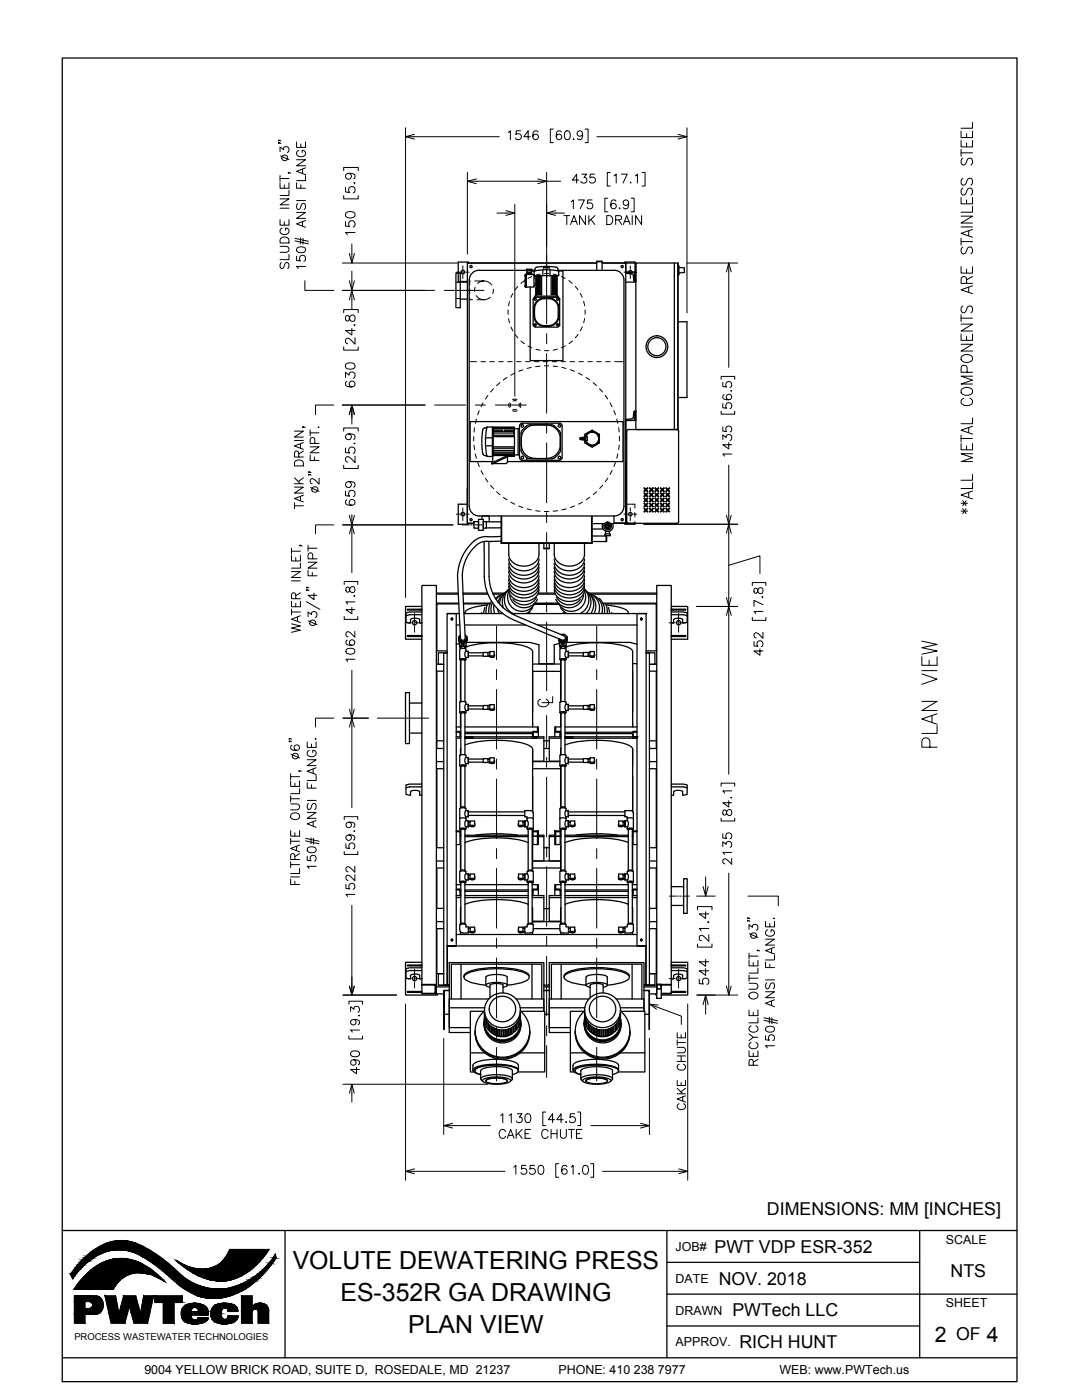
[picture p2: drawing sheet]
<svg xmlns="http://www.w3.org/2000/svg" width="216mm" height="279mm" viewBox="0 0 216 279" stroke-linecap="round" stroke-linejoin="round" font-family="sans-serif">
<defs><g id="words">
<g font-size="5">
<text x="58.4" y="253.3">VOLUTE DEWATERING PRESS</text>
<text x="67.9" y="259.7">ES-352R GA DRAWING</text>
<text x="81.4" y="266">PLAN VIEW</text>
</g>
<text font-size="4.4" x="137.6" y="222.6" transform="rotate(-90 137.6 222.6)">CAKE CHUTE</text>
<g font-size="4.3">
<text x="186.6" y="267.7">2</text>
<text x="196.9" y="267.7">4</text>
</g>
<g font-size="3.5">
<text x="153" y="242.4">DIMENSIONS: MM [INCHES]</text>
<text x="142.6" y="250">PWT VDP ESR-352</text>
<text x="143.4" y="256.4">NOV. 2018</text>
<text x="189.7" y="254.8">NTS</text>
<text x="146.2" y="262.7">PWTech LLC</text>
<text x="147.6" y="269.1">RICH HUNT</text>
<text x="190.8" y="267.5">OF</text>
</g>
<g font-size="2.5">
<text x="134.8" y="249.6">JOB#</text>
<text x="188.7" y="248.2">SCALE</text>
<text x="134.8" y="256">DATE</text>
<text x="134.8" y="262.3">DRAWN</text>
<text x="188.7" y="260.8">SHEET</text>
<text x="134.8" y="268.7">APPROV.</text>
<text x="28.8" y="274.2">9004 YELLOW BRICK ROAD, SUITE D, ROSEDALE, MD 21237</text>
<text x="111.4" y="274.2">PHONE: 410 238 7977</text>
<text x="155.5" y="274.2">WEB: www.PWTech.us</text>
</g>
<text font-size="1.9" x="14.8" y="267.3">PROCESS WASTEWATER TECHNOLOGIES</text>
</g></defs>
<!-- layer: DIM PLAN -->
<g fill="none" stroke="#000" stroke-width=".2">
<path d="M55.6 28.5v.2v-.2l.4 .2M55.6 28v.2v-.2l.4 .2M55.9 39.7h1.8l-1.8 1.2h1.8M55.9 36.5v1.1h1.8v-1.1M55.9 30.3v-1l.7 .5a.59 .59 0 0 1 .9-.4 .59 .59 0 0 1-.2 1M55.9 35.6h1.8M55.9 35v1.2M56 31.1l1.7 .8M56.7 36.9v.7M57.6 34.4v.2v-.2l.4 .2M57.7 38v1h-1.8M59.2 36.5v1.1h1.8"/>
<path d="M59.2 31.9h1.8l-1.8 1.2h1.8M59.2 28.3v1.1h1.8v-1.1M59.6 30a.65 .65 0 0 0-.4 .8 .65 .65 0 0 0 .7 .5h.4a.64 .64 0 0 0 .7-.7 .64 .64 0 0 0-.7-.6v.4M60 28.7v.7M60 36.9v.7M60.4 33.8v.8M61 35v1h-1.8M61 33.5l-1.8 .7 1.8 .7M68.6 39.1v.6h2.9v-.6M68.6 34.1v-.7h2.9v.7M68.9 37.4v.9l.9 .1a.67 .67 0 0 1-.1-1 .67 .67 0 0 1 1 .1 .67 .67 0 0 1-.2 1M69.6 34.6a.59 .59 0 0 1 .5 .8 .59 .59 0 0 1-.9 .2 .59 .59 0 0 1 0-.9 1.66 1.66 0 0 1 1.6 .2 .57 .57 0 0 1-.2 .8"/>
<path d="M70.7 36.5l.1-.1v.1zM80.9 25.5v93.8M82.7 27.3h16.9M93.3 34.4v16.3M95 36.2h12.3M101.4 26.4l.4-.3v1.8M103.9 26.1h-.9l-.1 .8a.63 .63 0 0 1 1-.1 .63 .63 0 0 1-.1 1 .63 .63 0 0 1-1-.3M105.8 27.3h-1.3l.9-1.2v1.8M107.4 26.4a.52 .52 0 0 0-.8-.2 1 1 0 0 0 .3 1.7 .56 .56 0 0 0 .5-.6 .56 .56 0 0 0-.5-.5 .56 .56 0 0 0-.6 .5M109.1 34.4v21.1M109.1 36.2h2.8M110.4 25.8h-.6v2.7h.6"/>
<path d="M112 26.4a.52 .52 0 0 0-.7-.2 1.02 1.02 0 0 0 .3 1.7 .55 .55 0 0 0 .5-.6 .55 .55 0 0 0-.5-.5 .55 .55 0 0 0-.6 .5M112.9 26.2a.58 .58 0 0 1 .8 .2 .9 .9 0 0 1-.6 1.5 1.14 1.14 0 0 1-.2-1.7zM114.4 27.8h.2zM115.4 39.9h1.2l-.8 1.8M115.5 35.9h-1.3l.9-1.1v1.7M116.1 34.8h.9l-.5 .6a.6 .6 0 0 1 .6 .9 .6 .6 0 0 1-1 .1l-.2-.2M116.2 26.7a.55 .55 0 0 1-.7 .5 .55 .55 0 0 1-.2-.9 .55 .55 0 0 1 .9 .1 1.23 1.23 0 0 1-.5 1.5l-.4-.1-.1-.2M116.8 25.8h.5v2.7h-.5M118.1 39.9h-.8l-.1 .8a.63 .63 0 0 1 .9-.1 .63 .63 0 0 1-.1 1 .63 .63 0 0 1-.9-.3M118.6 34.8h-.8l-.1 .7a.63 .63 0 0 1 1 0 .63 .63 0 0 1-.2 .9 .63 .63 0 0 1-.9-.2M119.1 27.3h16.2M121.3 39.6h-.6v2.7h.6"/>
<path d="M121.8 34.4h-.6v2.7h.6M122.5 35.1l.5-.3v1.7M124 34.8h1.2l-.9 1.7M125.8 36.4h.1zM125.9 39.6h.6v2.7h-.6M126.8 35.1l.4-.3v1.7M128.1 34.4h.6v2.7h-.6M137.1 25.5v36.9M55.9 49.2h1.2a.6 .6 0 0 1 .6 .6 .6 .6 0 0 1-.6 .6h-1.2M55.9 43.8v1.1h1.8v-1.1M55.9 41.6h1.8M56 47.6a.99 .99 0 0 1 1.7 .3v.6h-1.8z"/>
<path d="M56.1 52.4a.67 .67 0 0 0-.2 .7 .67 .67 0 0 0 .4 .5l.3-.2 .3-.8 .5-.2a.78 .78 0 0 1 0 1.2M56.3 45.5a.65 .65 0 0 0-.4 .8 .65 .65 0 0 0 .7 .5h.4a.64 .64 0 0 0 .7-.6 .64 .64 0 0 0-.7-.7v.5M56.7 44.3v.6M57.7 50.8v1h-1.8M58.8 48.1l2.8 .6M58.8 47.6l2.8 .6M59.2 51.1v.9l.7 .1a.64 .64 0 0 1 0-1 .64 .64 0 0 1 1 .1 .64 .64 0 0 1-.3 1M59.2 42.4h1.8l-1.8 1.2h1.8M59.2 40h1.8M59.3 49.5a1.14 1.14 0 0 1 1.7 .3v.1a1.02 1.02 0 0 1-1.8 0zM59.4 40.6a.67 .67 0 0 0-.2 .7 .67 .67 0 0 0 .4 .5l.3-.2 .3-.8 .5-.2a.78 .78 0 0 1 0 1.2M59.9 47.5v1.2"/>
<path d="M60.4 44.3v.8M60.5 47.6v1.1M60.8 56v2h5.8M61 53.2h-1.8l.3 .4M61 44l-1.8 .7 1.8 .7M68.3 52.5h23.1M68.3 58h18.4M68.9 44.2v.9l.9 .1a.67 .67 0 0 1 0-1 .67 .67 0 0 1 1 .2 .67 .67 0 0 1-.3 .9M69 42.5a1.48 1.48 0 0 1 1.8 0 .63 .63 0 0 1-.3 .9 1.62 1.62 0 0 1-1.5-.2zM70.2 48.7v1.9M70.2 54.1v1.9M70.2 59.9v1.9"/>
<path d="M70.8 46.4h-1.9l.4 .5M99.2 42.5h1.7M102.7 40.7v38.4M110.8 42.5h1.8M112.5 43h1.2M113.1 43v1.8M113.9 44.8l.6-1.8 .7 1.8M114 40.2l.4-.3v1.8M114.1 44.2h.9M116.8 43v1.8l-1.2-1.8v1.8M117.5 43v1.8M117.9 43.8l.8 1"/>
<path d="M118.7 43l-1.2 1.2M121.1 43h.6a.95 .95 0 0 1 .6 .9 .95 .95 0 0 1-.6 .9h-.6zM122.9 43.9l1-.1 .1-.3v-.3l-.4-.2h-.7v1.8M122.9 40.2a.52 .52 0 0 0-.8-.2 1.02 1.02 0 0 0 .4 1.7 .55 .55 0 0 0 .5-.6 .55 .55 0 0 0-.6-.5 .55 .55 0 0 0-.5 .5M123.4 43.9l.6 .9M123.6 41.6h.1zM124.4 44.8l.7-1.8 .6 1.8M124.6 44.2h.9M125.4 40.5a.55 .55 0 0 1-.7 .5 .55 .55 0 0 1-.2-.9 .55 .55 0 0 1 .8 .1 1.23 1.23 0 0 1-.4 1.5l-.4-.1-.1-.2M126.2 43v1.8M128 43v1.8l-1.2-1.8v1.8M137.1 52.5h10.1"/>
<path d="M145.4 54.3v19M68.6 69.2v.7h2.9v-.7M68.6 62.4v-.6h2.9v.6M68.9 75.3v-1l.8 .6a.64 .64 0 0 1 1-.5 .64 .64 0 0 1-.2 1.1M69 72.7a1.48 1.48 0 0 1 1.8 0 .63 .63 0 0 1-.3 .9 1.62 1.62 0 0 1-1.5-.2zM69 63.1a.72 .72 0 0 0 .2 1l.4-.1 .1-.2a.8 .8 0 0 1 .8-.9 .64 .64 0 0 1 .3 .8 .64 .64 0 0 1-.8 .4l-.3-.9a.4 .4 0 0 0-.7-.1zM69.2 76.1a.55 .55 0 0 0-.2 .8 1.14 1.14 0 0 0 1.8-.2 .59 .59 0 0 0-.5-.7 .59 .59 0 0 0-.6 .6 .59 .59 0 0 0 .5 .6M70.2 65.5v1.4l-1.3-.9h1.9M70.8 64.8v.2l-.1-.1zM70.8 67.4v1.3l-.9-.9a.61 .61 0 0 0-.8-.2 .63 .63 0 0 0 0 .9l.3 .1M143.9 75.7v-.6h2.7v.6M144.2 76.3v.9h.8a.63 .63 0 0 1 0-.9 .63 .63 0 0 1 .9 .1 .63 .63 0 0 1-.2 .9"/>
<path d="M144.5 78.8a.52 .52 0 0 0-.2 .7 1.02 1.02 0 0 0 1.7-.3 .55 .55 0 0 0-.6-.5 .55 .55 0 0 0-.5 .5 .55 .55 0 0 0 .5 .6M145.9 77.9v.2zM58.8 97.2h1.7l-1.7 1.2h1.7M58.8 86h1.7l-1.7 1.2h1.7M58.8 96.5h1.7M58.8 95.4l1.1 1.1M58.8 87.9h1.7M58.8 92.1a.99 .99 0 0 1 1.7 .3v.6h-1.7zM59.6 91.2l-.1-1-.2-.2-.4 .1-.1 .3v.8h1.7M59.9 88.6v.8M59.9 99.1v.8M60.5 85.2v.1v-.1l.4 .1"/>
<path d="M60.5 98.8l-1.7 .7 1.7 .7M60.5 88.3l-1.7 .7 1.7 .7M60.5 95.4l-1 .7M60.5 90l-.9 .6M61.6 94.7v.1v-.1l.5 .1M61.6 94.2v.1v-.1l.5 .1M61.9 90.8v1.1h1.8M61.9 89.2h1.8l-1.8 1.2h1.8M61.9 86.4h1.8M61.9 85.8v1.2M62 97.3l1.7 .8M62.7 91.2v.7"/>
<path d="M62.8 88.5v-.8a.47 .47 0 0 0-.4-.4 .47 .47 0 0 0-.5 .4v.8h1.8M63.5 85.3h.2zM63.7 95.4v1.2l-.9-.8a.53 .53 0 0 0-.8-.1l-.1 .5 .4 .3M66.6 80.8h-3.7v1.9M68.3 80.8h16.5M68.6 92.9v.6h2.9v-.6M68.6 86v-.6h2.9v.6M68.9 98v.9l.9 .1a.67 .67 0 0 1 0-1 .67 .67 0 0 1 1 .2 .67 .67 0 0 1-.3 .9M68.9 89.4v.9l.9 .1a.67 .67 0 0 1-.1-1 .67 .67 0 0 1 1 .1 .67 .67 0 0 1-.2 1M69.2 99.8a.55 .55 0 0 0-.2 .8 1.15 1.15 0 0 0 1.8-.3 .59 .59 0 0 0-.5-.6 .59 .59 0 0 0-.6 .5 .59 .59 0 0 0 .5 .6M69.6 96.1a.59 .59 0 0 1 .5 .8 .59 .59 0 0 1-1 .3 .59 .59 0 0 1 .1-1 1.75 1.75 0 0 1 1.6 .2 .57 .57 0 0 1-.2 .8M69.6 86.6a.58 .58 0 0 1 .5 .8 .58 .58 0 0 1-1 .2 .58 .58 0 0 1 .1-.9 1.75 1.75 0 0 1 1.6 .2 .55 .55 0 0 1-.2 .8"/>
<path d="M70.2 82.7v1.9M70.7 88.5h.1zM70.8 91v1.3l-.9-.9a.57 .57 0 0 0-.8-.2l-.2 .7 .5 .3M143.9 82.1v.6h2.7v-.6M144.2 87.7v-.9l.7 .5a.59 .59 0 0 1 1-.4 .59 .59 0 0 1-.2 1M144.2 85.2v.8l.8 .1a.63 .63 0 0 1 0-.9 .63 .63 0 0 1 .9 .1 .63 .63 0 0 1-.2 .9M144.2 80.5v.9l.8 .1a.63 .63 0 0 1 0-1 .63 .63 0 0 1 .9 .1 .63 .63 0 0 1-.2 1M145.4 88.3v1.3l-1.2-.8h1.8M145.4 92.8v10M146 90.6h-1.8l.4 .4M58.2 120v1.1h1.7v-1.1M58.2 114.1h1.7l-1.7 1.2h1.7"/>
<path d="M58.2 110.8v1.2h1.7v-1.2M58.2 109.4v1.2M58.2 115.9h1.7M58.2 110h1.7M58.8 100.9h1.7M58.8 100.4v1.1M59 119.5l-.1-1-.2-.2-.4 .1-.1 .3v.8h1.7M59 111.3v.7M59.9 108.8v.2v-.2l.4 .2M59.9 112.4v1h-1.7M59.9 118.3l-.9 .6M61.2 117.7v.2v-.2l.4 .2"/>
<path d="M61.2 117.2v.2v-.2l.4 .2M61.5 113.8v1.1h1.7M61.5 112.2h1.7l-1.7 1.2h1.7M61.5 109.4h1.7M61.5 108.8v1.2M62.3 114.2v.7M62.4 111.5v-.7a.47 .47 0 0 0-.5-.5 .47 .47 0 0 0-.4 .5v.7h1.7M62.7 118.4v1.3l-1.2-.9h1.7M66.6 104.8h-3.7v1.7M68.3 104.8h22.1M68.7 116.6v-.5h2.7v.5M69.1 117.2a.67 .67 0 0 0 .2 1l.3-.1 .1-.2a.64 .64 0 0 1 .3-.7 .64 .64 0 0 1 .7 0l.1 .6a.51 .51 0 0 1-.5 .5 .51 .51 0 0 1-.5-.5l-.1-.4a.36 .36 0 0 0-.6-.2z"/>
<path d="M70.2 102.7v.1M70.2 106.5v7.8M70.7 118.9v.1zM128.5 104.6h18.7M145.4 112.8l6.2-1.9v3.6M145.4 106.4v12.9M150.1 116.9v-.6h2.7v.6M150.5 117.5a.67 .67 0 0 0 .2 .9l.3-.1 .1-.2a.64 .64 0 0 1 .3-.7 .64 .64 0 0 1 .7 .1l.1 .5a.51 .51 0 0 1-.5 .5 .51 .51 0 0 1-.5-.5l-.1-.4a.36 .36 0 0 0-.6-.1zM152.1 119.1v.1zM58.2 124.5l1.7 .4-1.7 .4 1.7 .5-1.7 .4M58.2 122.1h1.7M58.2 121.5v1.2"/>
<path d="M59 120.4v.7M59.4 123.1v.9M59.9 122.9l-1.7 .7 1.7 .6M61.1 120.1l2.7 1.5M61.5 123.1v-1l.6 .5a.59 .59 0 0 1 1-.4 .59 .59 0 0 1-.2 1M61.6 123.9l1.6 .8M68.7 123v.6h2.7v-.6M69.1 129.6a1.14 1.14 0 0 1 1.7 .3v.1a1.02 1.02 0 0 1-1.8 0zM69.3 127.8a.52 .52 0 0 0-.2 .7 1.02 1.02 0 0 0 1.7-.3 .55 .55 0 0 0-.6-.5 .55 .55 0 0 0-.5 .5 .55 .55 0 0 0 .5 .6M70.2 121.2v1.3l-1.2-.8h1.8M70.2 133.8v7.7M70.8 131.6h-1.8l.4 .4"/>
<path d="M70.8 126v1.2l-.8-.9a.53 .53 0 0 0-.9-.1l-.1 .5 .4 .4M70.8 120.1h-1.8l.4 .4M139 121h8.2M145.4 122.8v31.7M150.1 123.2v.6h2.7v-.6M150.5 128.1v.8l.7 .1a.63 .63 0 0 1 0-1 .63 .63 0 0 1 .9 .2 .63 .63 0 0 1-.2 .9M151.6 129.5v1.3l-1.1-.9h1.7M152.2 126.2v1.2l-.8-.9a.53 .53 0 0 0-.9-.1v.6l.4 .3M152.2 122h-1.7l.3 .4M152.2 120.7l-1.7-.9v1.2M57.7 147.9v.2v-.2l.5 .2M57.7 147.4v.2v-.2l.5 .2"/>
<path d="M58 155.9v1.1h1.8v-1.1M58 154.4v1.2M58 158.8v1.2M58 159.4h1.8M58 155h1.8M58.1 150.5l1.7 .8M58.3 148.7a.52 .52 0 0 0-.2 .8 1.02 1.02 0 0 0 1.7-.3 .55 .55 0 0 0-.6-.5 .55 .55 0 0 0-.5 .5 .55 .55 0 0 0 .5 .6M58.8 156.3v.7M59.7 153.8v.2v-.2l.4 .2M59.8 157.4v1h-1.8M61.3 156.2v1.1h1.8M61.3 151.6h1.8l-1.8 1.2h1.8"/>
<path d="M61.3 148.1v1.1h1.8v-1.1M61.3 159.7h1.8M61.7 149.8a.65 .65 0 0 0-.4 .7 .65 .65 0 0 0 .7 .5h.4a.64 .64 0 0 0 .7-.6 .64 .64 0 0 0-.7-.6v.4M62.1 148.5v.7M62.1 156.6v.7M62.5 153.5v.8M62.9 147.5h.2zM63.1 154.7v1.1h-1.8M63.1 153.2l-1.8 .7 1.8 .7M66.6 143.3h-3.7v1.8M68.4 143.3h5.1M70.2 145.1v16.1"/>
<path d="M143.9 156.9v-.6h2.7v.6M145.4 159.8v1.3l-1.2-.9h1.8M145.9 159.1v.2zM146 157.8h-1.8l.4 .5M58 175.4v1.1h1.8M58 165.8v1.1h1.8v-1.1M58 160.4h1.3a.6 .6 0 0 1 .5 .6 .6 .6 0 0 1-.5 .6h-1.3M58 175h1.8M58 172.6h1.8M58 167.3v1.2M58 172v1.1M58 167.9h1.8"/>
<path d="M58.1 162.6a.94 .94 0 0 1 1-.4 .94 .94 0 0 1 .7 .9 .93 .93 0 0 1-1 .5 .93 .93 0 0 1-.8-.9zM58.8 171.5v-1l-.3-.2-.3 .1-.2 .4v.7h1.8M58.8 166.2v.7M58.8 175.9v.6M59.2 168.9v.9M59.8 173.3v1h-1.8M59.8 168.7l-1.8 .6 1.8 .7M59.8 170.3l-1 .6M61 167.8l2.7 .6M61 167.3l2.7 .6M61.3 170.9v.8l.8 .1a.63 .63 0 0 1-.1-1 .63 .63 0 0 1 1 .2 .63 .63 0 0 1-.3 .9M61.3 162.1h1.8l-1.8 1.2h1.8"/>
<path d="M61.4 169.2a1.14 1.14 0 0 1 1.7 .3v.2a1.02 1.02 0 0 1-1.8 0zM61.6 160.4a.67 .67 0 0 0-.3 .6 .67 .67 0 0 0 .4 .5l.3-.1 .3-.9 .5-.1a.78 .78 0 0 1 0 1.1M62.1 167.2v1.2M62.5 164v.8M62.6 167.3v1.2M63.1 172.9h-1.8l.3 .4M63.1 163.7l-1.8 .7 1.8 .7M68.7 169.9v.6h2.7v-.6M68.7 163.6v-.6h2.7v.6M69 176.5v.8l.8 .1a.63 .63 0 0 1 0-1 .63 .63 0 0 1 .9 .2 .63 .63 0 0 1-.2 .9M69 168.4v.8l.8 .1a.63 .63 0 0 1 0-.9 .63 .63 0 0 1 .9 .1 .63 .63 0 0 1-.2 .9M69.6 166.6a.55 .55 0 0 1 .5 .8 .55 .55 0 0 1-.9 .2 .55 .55 0 0 1 .1-.9 1.23 1.23 0 0 1 1.5 .4l-.1 .5h-.2"/>
<path d="M69.6 164.1a.55 .55 0 0 1 .5 .7 .55 .55 0 0 1-.9 .3 .55 .55 0 0 1 .1-.9 1.23 1.23 0 0 1 1.5 .4l-.1 .4-.2 .1M70.7 165.8v.1zM70.8 178.5h-1.8l.4 .4M70.8 174.6v1.2l-.8-.9a.53 .53 0 0 0-.9-.1l-.1 .5 .4 .4M70.8 172.9v1.2l-.8-.9a.53 .53 0 0 0-.9-.1l-.1 .6 .4 .3M139 178.8h3.7M140.8 175v1.9M143.9 163.3v.6h2.7v-.6M144.2 168.9v-.9l.7 .5a.59 .59 0 0 1 1-.4 .59 .59 0 0 1-.2 1M144.2 166.4v.8l.8 .1a.63 .63 0 0 1 0-.9 .63 .63 0 0 1 .9 .1 .63 .63 0 0 1-.2 .9M144.3 161.7a.67 .67 0 0 0 .2 1l.3-.1 .1-.2a.64 .64 0 0 1 .3-.7 .64 .64 0 0 1 .7 0l.1 .6a.51 .51 0 0 1-.5 .5 .51 .51 0 0 1-.5-.6l-.1-.3a.36 .36 0 0 0-.6-.2zM145.4 174.3v22.5"/>
<path d="M146 171.3v1.2l-.8-.9a.53 .53 0 0 0-.9 0l-.1 .5 .5 .3M146 170.1h-1.8l.4 .4M149.2 178.8h6.1v1.9M68.4 198.6h10.7M70.2 180.7v16.1M139 198.6h8.2M139.2 188.4v.6h2.9v-.6M139.2 181.6v-.7h2.9v.7M139.5 195.4v.9l.8 .1a.68 .68 0 0 1 0-1 .68 .68 0 0 1 1 .1 .68 .68 0 0 1-.2 1M140.8 193.3v1.3l-1.3-.9h1.9M140.8 191.5v1.3l-1.3-.9h1.9M140.8 181.9v1.4l-1.3-.9h1.9"/>
<path d="M141.2 184h.2v.1zM141.4 186.6v1.3l-.9-1a.58 .58 0 0 0-.9-.1 .64 .64 0 0 0 .1 .9h.3M141.4 185.3h-1.9l.4 .5M149.2 183.7v.2v-.2l.4 .2M149.2 183.2v.2v-.2l.4 .2M149.5 196.2h1.2a.6 .6 0 0 1 .5 .6 .6 .6 0 0 1-.5 .6h-1.2M149.5 191.7v1.1h1.7v-1.1M149.5 185.5v-.9l.6 .5a.59 .59 0 0 1 1-.5 .59 .59 0 0 1-.2 1.1M149.5 195.2h1.7M149.5 190.2v1.2M149.5 194.6v1.2M149.5 190.8h1.7"/>
<path d="M149.5 198.4a.94 .94 0 0 1 1.1-.4 .94 .94 0 0 1 .6 .9 .93 .93 0 0 1-1 .5 .93 .93 0 0 1-.7-.9zM149.5 186.3l1.7 .8M150.3 192.1v.7M151.2 189.6v.2v-.2l.4 .2M151.2 193.2v1h-1.7M152.8 197.9h1.7l-1.7 1.2h1.7M152.8 192v1.1h1.7M152.8 187.4h1.7l-1.7 1.2h1.7M152.8 183.9v1.1h1.7v-1.1M152.8 195.6h1.7M153 196.2a.67 .67 0 0 0-.3 .6 .67 .67 0 0 0 .5 .5l.2-.1 .4-.9 .5-.1a.78 .78 0 0 1 0 1.1M153.2 185.6a.65 .65 0 0 0-.4 .7 .65 .65 0 0 0 .6 .5h.5a.64 .64 0 0 0 .7-.6 .64 .64 0 0 0-.7-.6v.4"/>
<path d="M153.6 184.3v.7M153.6 192.4v.7M153.9 189.3v.8M153.9 199.8v.9M154.4 183.3h.1zM154.5 199.5l-1.7 .7 1.7 .7M154.5 190.6v1h-1.7M154.5 189l-1.7 .7 1.7 .7M68.4 216.4h28.9M69.6 206.8v.5h2.7v-.5M69.6 200.4v-.6h2.7v.6M70 201.8v-.9l.6 .5a.59 .59 0 0 1 1-.4 .59 .59 0 0 1-.2 1"/>
<path d="M70 210a1.14 1.14 0 0 1 1.7 .2v.2a1.02 1.02 0 0 1-1.7 0zM70.2 218.2v1.7M70.5 211.5a.55 .55 0 0 1 .5 .8 .55 .55 0 0 1-.8 .2 .55 .55 0 0 1 0-.9 1.23 1.23 0 0 1 1.5 .4l-.1 .4-.1 .1M70.5 203.5a.55 .55 0 0 1 .5 .7 .55 .55 0 0 1-.8 .2 .55 .55 0 0 1 0-.9 1.23 1.23 0 0 1 1.5 .5l-.1 .4-.1 .1M71.1 213v1.3l-1.1-.9h1.7M71.6 202.6v.2zM71.7 205.6h-1.7l.3 .4M80.9 200.4v35.1M88.5 207.2v19.2M129.6 207.2v19.2M137.2 200.4v35.1M140.8 200.5v1.9"/>
<path d="M149.5 209.7v1.1h1.7v-1.1M149.5 201.6v1.1h1.7v-1.1M149.5 206.3l.8 .7M149.9 208a.65 .65 0 0 0-.4 .8 .65 .65 0 0 0 .6 .5h.5a.65 .65 0 0 0 .6-.5 .65 .65 0 0 0-.4-.8M149.9 204.7a.65 .65 0 0 0-.4 .8 .65 .65 0 0 0 .6 .5h.5a.65 .65 0 0 0 .6-.5 .65 .65 0 0 0-.4-.8M150.3 212.6l-.1-1-.2-.2-.4 .1-.1 .3v.8h1.7M150.3 202v.7M150.3 210.1v.7M151.2 207h-.9l-.8 .7M151.2 203.1v1h-1.7M151.2 211.4l-.9 .6M152.4 203.6l2.7 .6"/>
<path d="M152.4 203.1l2.7 .6M152.8 206.7v.8l.7 .1a.63 .63 0 0 1 0-.9 .63 .63 0 0 1 .9 .1 .63 .63 0 0 1-.2 .9M152.8 205.1a1.14 1.14 0 0 1 1.7 .2v.2a1.02 1.02 0 0 1-1.7 0zM153.5 203v1.2M154 203.1v1.2M154.5 208.7h-1.7l.3 .4M82.7 233.8h18M90.3 224.6h7.5M99.9 222.6l.4-.3v1.7M100.9 225.8a.65 .65 0 0 0-.8-.4 .65 .65 0 0 0-.5 .7v.4a.65 .65 0 0 0 .5 .7 .65 .65 0 0 0 .8-.4M101.2 227.2l.7-1.8 .7 1.8M101.5 226.6h.8"/>
<path d="M101.6 222.6l.4-.3v1.7M102.5 232.9l.4-.3v1.8M103 225.4v1.8M103.2 222.3h.9l-.5 .6a.59 .59 0 0 1 .5 1 .59 .59 0 0 1-1.1-.2M103.4 226.2l.8 1M104.2 225.4l-1.2 1.2M104.8 226.3h.7M105 232.6h-.9l-.1 .7a.63 .63 0 0 1 1 0 .63 .63 0 0 1-.1 1 .63 .63 0 0 1-1-.3M105 222.4a.58 .58 0 0 1 .8 .2 .9 .9 0 0 1-.6 1.4 1.14 1.14 0 0 1-.2-1.6zM105.9 225.4h-1.1v1.8h1.1M106.7 232.6h-.9l-.1 .7a.63 .63 0 0 1 1 0 .63 .63 0 0 1-.1 1 .63 .63 0 0 1-1-.3M107.6 232.7a.58 .58 0 0 1 .8 .2 .9 .9 0 0 1-.6 1.5 1.14 1.14 0 0 1-.2-1.7z"/>
<path d="M108.9 221.9h-.6v2.7h.6M109.4 225.8a.65 .65 0 0 0-.8-.4 .65 .65 0 0 0-.5 .7v.4a.65 .65 0 0 0 .5 .7 .65 .65 0 0 0 .8-.4M110 226.3h1.1M110 225.4v1.8M110.7 223.5h-1.3l.9-1.2v1.7M111.1 225.4v1.8M111.5 232.2h-.6v2.8h.6M111.8 225.4v1.3a.6 .6 0 0 0 .6 .5 .6 .6 0 0 0 .6-.5v-1.3M112.4 223.5h-1.3l.9-1.2v1.7M112.9 224h.2zM113.1 232.8a.52 .52 0 0 0-.8-.1 1.02 1.02 0 0 0 .4 1.7 .55 .55 0 0 0 .5-.6 .55 .55 0 0 0-.6-.5 .55 .55 0 0 0-.5 .5M113.4 225.4h1.2"/>
<path d="M113.9 232.9l.5-.3v1.8M114 225.4v1.8M114.7 222.3h-.9l-.1 .7a.63 .63 0 0 1 1 0 .63 .63 0 0 1-.1 1 .63 .63 0 0 1-1-.3M115 226.3h.7M115.3 221.9h.5v2.7h-.5M115.5 234.3h.1zM116.1 225.4h-1.1v1.8h1.1M116.5 232.7a.58 .58 0 0 1 .8 .2 .83 .83 0 0 1 .1 1 .83 .83 0 0 1-.9 .4 1.37 1.37 0 0 1 0-1.6zM117.9 232.2h.5v2.8h-.5M117.9 224.6h9.9M120.2 233.8h15.2"/>
<circle cx="56.8" cy="31.5" r=".59"/>
<circle cx="62.8" cy="97.7" r=".59"/>
<circle cx="62.4" cy="124.3" r=".59"/>
<circle cx="58.9" cy="150.9" r=".59"/>
<circle cx="150.4" cy="186.7" r=".59"/>
</g>
<!-- layer: MAIN PROCESS EQUIPMENT -->
<g fill="none" stroke="#000" stroke-width=".25">
<path d="M91 54.5h.8v6.9h-.8zM91.8 56.2h1.5M91.8 59.7h1.5M93.5 52.5v-.2h-2.1v4h1.9M93.6 55.9v45.1a1.96 1.96 0 0 0 2 2h26.9v1.5h-.7M95.6 54h9.5M95.6 53.9a1.96 1.96 0 0 0-2 2M104.8 57.1h.1M104.8 54.9h.1M104.8 55.9v.3M104.8 56.9v.1M104.8 54.9l.1 .2z"/>
<path d="M104.8 57h.1M104.8 55.1h.1M104.9 57h.1M104.9 57.3h.1M104.9 55.1h.1M104.9 54.8h.1M104.9 54.8v.3M104.9 57v.2M104.9 57.2l-.1-.1 .1-.1 .1 .3M105 54.8l-.2 .1 .1 2.4M105 54.8v2.5M105 54.8h1.5"/>
<path d="M105.1 53.7h1v.3h-1zM105.1 54.8h1M105.1 54v.4h1v-.4M105.1 54.7v-.2h1v.2M105.2 54.4v.1M105.3 53.7v.3M105.9 53.7v.3M106 54.4v.1M106.1 54.1h.5M106.1 54h.6M106.5 57.3h-1.5M106.5 54.8l.1 .1"/>
<path d="M106.6 54.1v1.5M106.6 56.5v.7M106.6 55.5v1M106.6 57.2l-.1 .1M106.6 55l.3 .1 .1 1.8-.4 .1M106.7 56.9l-.1 .1M106.7 59.3v-.2h4.6v.2M106.7 53.8v.3M106.7 53.8l.2-.4a9.8 9.8 0 0 1 4.3 0l.1 .7M106.9 56.9h.1M106.9 55.2h.1M107 57.5l-.1 1.6"/>
<path d="M107 57.5h.1M107 55.1v3.7M107 57.4h.1M107.1 55h-.1M107.1 57.4v1.4M107.2 55v2.4h-.2M107.3 55v3.8M107.4 55.1v3.7M107.5 55v3.8M107.7 55.1v3.7M107.8 55v3.8M108.1 55v3.8h-1.2"/>
<path d="M108.3 53.9v1.1M108.4 53.3h1.2v.2h-1.1zM109.7 53.9v1.1M110 55v3.8h1.1M110.3 55v3.8M110.4 55.1v3.7M110.6 55v3.8M110.6 55.1v3.7M110.8 55v3.8M110.9 55v3.8M111 55v3.8M111.1 55v3.8"/>
<path d="M111.1 55v4.1M111.3 54h11.2M111.4 54.1h.9v17.9h-6.5v-14.7M111.4 54.1l.1 .9h-4.9M111.4 54.1a10.6 10.6 0 0 0-4.8 0M119.1 52.5h-25.8v45M119.1 54v-1.9h1v1.9M119.1 52.2h1M120.1 52.5h4.8v51.9v-12.3M122.5 53.9a1.96 1.96 0 0 1 2 2M124.5 55.9v45.1a1.96 1.96 0 0 1-2 2M124.7 52.5v-.2h2v.2"/>
<path d="M124.9 54.3l.1 .2 1.1 .2M124.9 54.3h1.8l-.1 1.9M124.9 52.5h2v1.8h-2zM124.9 56.3h1.8M124.9 54.3h.2M125.6 54.6h.3M126.1 54.6l.3 .3M126.4 54.9l.1 1.1M126.5 56l.1 .1M106.4 64.8l.2 .4 .2 .1M106.4 64.8v-5.3l.4-.2h4.5l.2 .1 .2 .3v5.1M106.5 63a2.27 2.27 0 0 0 2.9 2.1 2.11 2.11 0 0 0 2.1-2.1"/>
<path d="M106.5 63a2.98 2.98 0 0 1 1.1-3.3 2.67 2.67 0 0 1 3.9 1.3v2M106.7 61.5v1.6M106.7 63.1a2.13 2.13 0 0 0 2.8 1.9M106.7 61.5a2.13 2.13 0 0 1 2.7-1.9 1.96 1.96 0 0 1 2 2M106.8 65.3h4.5M111.4 61.6v1.4M111.4 63a1.96 1.96 0 0 1-1.9 2M111.7 64.8l-.2 .4-.2 .1M93.3 97.5v6.9v-6.9M96.8 90.9h.3M96.9 89h1.3M96.9 87.4h1.3"/>
<path d="M97.1 85.4a.55 .55 0 0 0-.8 .4 13.6 13.6 0 0 0 .1 4.9l.4 .2M97.1 90.9h.1M97.1 85.4h.1M97.2 85.2h1.1v5.9h-1.1M97.2 85.2a12.6 12.6 0 0 0 0 5.9M98.3 90.7h.1M98.3 85.6h.1M98.3 92.1h-4.5v-8h30.5v8h-23M98.3 91v1.3M98.4 90.8h.1M98.4 85.5l-.1 .1 .1 5.2M98.4 90l.1 .4h4.1l.1-.4"/>
<path d="M98.4 89.8l.1 .4M98.4 87.1v2.3M98.4 90.8h3l.1 .2M98.4 89.4l.1 .5M98.4 90.4v.3M98.4 87.1h4.3M98.4 89.2h4.3M98.4 86.9v.2M98.4 85.3v.2M98.4 85.6v.3M98.4 85.5v.3M98.4 85.4h4.2"/>
<path d="M98.5 90.7h.1M98.5 86.9h4.1l.1 .2M98.5 85.3h4.1M98.5 86.4l-.1 .5M98.5 86.1l-.1 .5M98.5 85.6h4.1l.1 .3M98.5 85.4l4.1 .1M98.5 86.9h.1M98.5 85.3h.1M98.5 90.2h4M98.5 89.9h.1M98.5 89.9h4"/>
<path d="M98.7 90.8v.1M100.2 86.1v-.2h-1.7l-.1 .4M100.7 86.1l.1-.2h1.8l.1 .4M100.9 90.8v.1M101.1 91h-2.8M101.1 91h.1M101.3 92.1l-.2 .4h-.2h-2.6M101.3 92.1v-.9l-3.1 1.4M101.3 91.1l-.1-.2-3.1 1.5 .1 .2M101.4 90.9h1.2M101.5 90.9l1.1 .1M101.5 91h.1"/>
<path d="M101.5 91h1.1M102.5 86.4h-4M102.5 86.1h-4M102.5 86.4l.2 .5M102.5 86.1h.1M102.6 89.9h-.1M102.6 90.2h-.1M102.6 86.1l.1 .5M102.6 90.7h-4.1M102.6 85.3l.1 .5M102.6 91h.1M102.6 90.9v.1"/>
<path d="M102.6 90.8v.2M102.7 90.6l-.1 .2M102.7 89.2l-.1 .3h-4.1M102.7 89.4l-.1 .5M102.7 89.8l-.1 .4M102.7 90.4l-.1 .3M102.7 87.1v2.1M102.7 85.5h.1M102.7 85.6h.7v5.2h-.7M103.4 90.7h.3M103.4 85.6h.3M104 87.5v1.3"/>
<path d="M104 88.8a2.72 2.72 0 0 0 2.8 2.7h2.3M104.2 90.5l.8 .8M104.2 85.8l-.2 .7v3.3l.2 .7M105 85l-.8 .9M105.1 91.3l.6 .2M105.1 85l.6-.2h4.3l.7 .2M105.1 91.3v.6M105.7 91.6h4.4M109.1 84.8a4.9 4.9 0 0 0-4 .6 2.71 2.71 0 0 0-1.1 2.1M109.1 84.8a2.69 2.69 0 0 1 2.7 2.7 3.3 3.3 0 0 1-1.1 3.4l-.8 .4-.8 .2M110.7 85l1.1 1.3v3.5l-.2 .7M110.8 91.3l-.7 .2"/>
<path d="M111.6 90.5l-.8 .8M111.6 84.5h-7.7l-.2 .5v6.3l.2 .5 .3 .1h7.4M111.6 84.5l.5 .2 .1 .3v6.3l-.3 .5-.3 .1M115.9 87.5v.1zM116.1 87.5v.1M116.1 87.4v.2M116.2 87.5l.1 .1zM116.4 87.5l.1 .1zM116.6 87.2l-.9 .2v.3l.9 .2M116.7 88.3l.1 .1M116.7 87.2v.7M116.7 87.1l.5 .1"/>
<path d="M116.7 87.1h.1M116.8 86.7l-.1 1.6M116.8 88.4l1.3 .8M116.8 87.1a1.45 1.45 0 0 1 2.2-.7 1.45 1.45 0 0 1 0 2.3 1.45 1.45 0 0 1-2.2-.7M117.2 87.2v.7l-.5 .1M118.1 85.9l-1.3 .8M118.1 89.2h.1M118.1 85.9h.1M118.2 85.9l1.4 .9M119.5 88.4l-1.3 .8M119.6 86.8v1.5M119.6 88.3v.1"/>
<path d="M125.1 86.1v18l.3 .3M125.1 86.1l.1-.3 .2-.1h9.7l.3 .4M126.1 83.6l-1.1 .1-.1 .1M126.4 83.3l-.3 .3M126.5 82.2l-.1 1.1M126.5 82.2l.2-.1v1.8l-1.8-.1M126.9 83.9h-2v3.6h.2M128.5 97.5l.3 .2-.3 .3M128.5 98.5l.3 .3-.3 .2M128.5 99.5l.3 .3-.3 .3M128.5 99l.1 .1M128.5 98l.1 .1"/>
<path d="M128.6 98.4h-.1M128.6 99.1l.3-.3 .3 .3M128.6 98.4l.3 .3 .3-.3M128.6 98.1l.3-.3 .3 .3M129.2 99.4l-.3 .3-.4-.2M129.2 97.4l-.3 .3-.4-.3M129.2 99.4l-.3 .4 .3 .3M129.2 98.4h.1M129.2 97.4h.1M129.2 99v.1M129.2 97.5l-.3 .2 .3 .4M129.2 98.5l-.3 .3 .3 .2"/>
<path d="M129.6 99.5l.3 .3-.3 .3M129.6 97.5l.3 .2-.3 .3M129.6 98.5l.3 .3-.3 .2M129.6 99.5l.4 .2 .3-.2-.3 .3 .3 .3-.3-.3-.4 .3M129.6 99l.1 .1M129.6 97.4l.4 .3 .3-.3M129.6 98l.1 .1M129.7 98.4h-.1M129.7 98.4l.3 .3 .3-.3M129.7 98.1l.3-.3 .3 .3M129.7 99.1l.3-.3 .3 .3M130.3 98.4h.1"/>
<path d="M130.3 99v.1M130.3 97.5l-.3 .2 .3 .4M130.3 98.5l-.3 .3 .3 .2M130.7 97.5l.3 .2-.2 .4M130.7 98.5l.3 .3-.3 .2M130.7 97.4l.4 .3 .3-.3M130.7 99l.1 .1M130.8 98.4h-.1M130.8 98.4l.3 .3 .2-.3M130.8 99.1l.3-.3 .2 .3M130.8 98.1l.3-.3 .2 .3M131.4 98.4h.1"/>
<path d="M131.4 99.5l-.3 .2-.4-.2 .3 .3-.3 .3 .4-.3 .2 .3h.1M131.4 99v.1M131.4 98v.1M131.4 97.5l-.3 .2 .3 .3M131.4 99.5l-.3 .3 .3 .3M131.4 98.5l-.3 .3 .3 .2M131.8 97.5l.3 .2-.2 .4M131.8 98.5l.3 .3-.3 .2M131.8 99.4l.3 .3 .4-.3-.3 .4 .3 .3-.4-.3-.3 .3 .3-.3zM131.8 97.4l.3 .3 .4-.3M131.8 99l.1 .1M131.8 98.4l.3 .3 .3-.3"/>
<path d="M131.8 98.1l.3-.3 .3 .3M131.8 99.1l.3-.3 .3 .3M131.9 98.4h-.1M132.4 98.4h.1M132.5 99l-.1 .1M132.5 97.5l-.3 .2 .2 .4M132.5 98.5l-.3 .3 .3 .2M132.9 97.5l.3 .2-.3 .4M132.9 98.5l.3 .3-.3 .2M132.9 99.4l.3 .3 .4-.3-.3 .4 .3 .3-.4-.3-.3 .3 .3-.3zM132.9 99v.1M132.9 97.4l.3 .3 .4-.3"/>
<path d="M132.9 98.4h.1M132.9 98.4l.3 .3 .3-.3M132.9 99.1l.3-.3 .3 .3M132.9 98.1l.3-.3 .3 .3M133.5 98.4h.1M133.6 99l-.1 .1M133.6 97.5l-.3 .2 .2 .4M133.6 98.5l-.3 .3 .3 .2M135.4 86.1v18M87.1 118.4h4.3M87.1 118.6h4.3M92.4 118.4h4.9"/>
<path d="M92.4 118.6h4.9M93.3 100.6h-1.9v4h2.1v-.2M93.3 104.4h1.3M94.6 104.1h.9v1.3h-.9zM94.6 107.9a9.7 9.7 0 0 0-3.3 6.7M95.2 108.7a8.3 8.3 0 0 0-3 6.1l.6 12.5a.48 .48 0 0 1-.4 .5 .48 .48 0 0 1-.5-.5l-.6-12.6M95.5 103.7h.9v2.1h-.9zM96.2 103.7v-.7h1.4v1.1M96.4 104.1h.6v1.3h-.6zM96.6 108.1v7.1M96.6 115a9.4 9.4 0 0 0 5.8 8.6M97 105.3h3"/>
<path d="M97 104.1h3M97.2 107.1a3.7 3.7 0 0 0-2.5 .8M97.6 108.1v6.9M97.6 115a8.6 8.6 0 0 0 5.1 7.8l9.8 4.1a.48 .48 0 0 1 .3 .5 .48 .48 0 0 1-.5 .4l-10-4.1M98.1 120a3.2 3.2 0 0 0-.5 2.4M98.3 118.4h2.4M98.4 118.6h1.8M99.6 118.9l-.7 .5M99.9 107l-2.8 .1M100 108h-1a6.9 6.9 0 0 0-3.4 .4l-.3 .3M100 103v5.4h18.2v-5.4M100.1 103v5.3h17.9v-5.3"/>
<path d="M100.3 118.5l-.9 .6-.4 .6M100.7 118.4l-1 1-.3 .8M101.1 118a3.1 3.1 0 0 0-1.4 2.6M101.5 108.4h6v2.2a3 3 0 0 1-4.3 2.1 2.44 2.44 0 0 1-1.7-2.1zM101.5 114.9a3 3 0 0 0 4.4 2.1 2.44 2.44 0 0 0 1.6-2.1M101.5 115.6a3 3 0 0 0 4.4 2.2 2.44 2.44 0 0 0 1.6-2.2M101.5 116.3a3 3 0 0 0 4.4 2.2 2.44 2.44 0 0 0 1.6-2.2M101.5 117a3 3 0 0 0 4.4 2.1 2.44 2.44 0 0 0 1.6-2.1M101.5 117.7a3 3 0 0 0 4.4 2.1 2.44 2.44 0 0 0 1.6-2.1M101.5 114a3 3 0 0 0 4.4 2.1 2.44 2.44 0 0 0 1.6-2.1M101.5 113.2a3 3 0 0 0 4.4 2.1 2.44 2.44 0 0 0 1.6-2.1M101.5 112.4a3 3 0 0 0 4.4 2.2 2.44 2.44 0 0 0 1.6-2.2"/>
<path d="M101.5 111.6a3 3 0 0 0 4.4 2.1 2.44 2.44 0 0 0 1.6-2.1M101.5 118a2.87 2.87 0 0 0 1.3 3.7 2.87 2.87 0 0 0 3.8-1M101.5 117.6a3 3 0 0 0 .9 4.8M101.5 117.6a3.1 3.1 0 0 0-1.1 3.7M101.7 118.8a2.93 2.93 0 0 0 2.5 2.5 2.93 2.93 0 0 0 3-1.7M107.1 119.2a2.85 2.85 0 0 1-4.7 .5M107.4 118.6h3.3M107.5 118.4h3.1M108.5 108.4h1.1v1.1h-1.1zM108.5 109.4h1.1M110.6 108.4h6v2.2a3 3 0 0 1-4.3 2.1 2.44 2.44 0 0 1-1.7-2.1zM110.6 114.9a3 3 0 0 0 4.3 2.1 2.44 2.44 0 0 0 1.7-2.1"/>
<path d="M110.6 115.6a3 3 0 0 0 4.3 2.2 2.44 2.44 0 0 0 1.7-2.2M110.6 116.3a3 3 0 0 0 4.3 2.2 2.44 2.44 0 0 0 1.7-2.2M110.6 117a3 3 0 0 0 4.3 2.1 2.44 2.44 0 0 0 1.7-2.1M110.6 117.7a3 3 0 0 0 4.3 2.1 2.44 2.44 0 0 0 1.7-2.1M110.6 114a3 3 0 0 0 4.3 2.1 2.44 2.44 0 0 0 1.7-2.1M110.6 113.2a3 3 0 0 0 4.3 2.1 2.44 2.44 0 0 0 1.7-2.1M110.6 112.4a3 3 0 0 0 4.3 2.2 2.44 2.44 0 0 0 1.7-2.2M110.6 111.6a3 3 0 0 0 4.3 2.1 2.44 2.44 0 0 0 1.7-2.1M111.1 119.2a2.85 2.85 0 0 0 4.7 .5M116.4 118.8a2.93 2.93 0 0 1-2.4 2.5 2.93 2.93 0 0 1-3.1-1.7M116.6 117.6a3.1 3.1 0 0 1 .4 4.8M116.6 117.6a3 3 0 0 1-.8 4.8"/>
<path d="M116.6 118a2.87 2.87 0 0 1-1.3 3.7 2.87 2.87 0 0 1-3.7-1M117 118a3.1 3.1 0 0 1 .9 4.4M117.5 118.4a3.1 3.1 0 0 1 1 4M117.5 118.4h13.5M117.8 118.5a3.1 3.1 0 0 1 1.6 3.9M117.9 118.6h13.1M118.2 107h2.9v1.1h-2.9M118.2 105.6h2.1M118.2 104.5h2.4M118.5 118.9a3.1 3.1 0 0 1 1.6 3.5M119.5 119.4a3.2 3.2 0 0 1 1.1 3M120.3 104.5a1.09 1.09 0 0 0 1 1.6 1.09 1.09 0 0 0 .9-1.6"/>
<path d="M120.7 106.6h1.1v.3h-1.1zM120.9 104.8l.3-.3 .4 .3v.4l-.4 .2-.3-.2zM120.9 106v.6M120.9 107v1.1M121.6 106v.6M124.7 104.4v.2h2v-.2M124.9 104.4h-2.4h2.4M128.5 100.5l.3 .3-.3 .3M128.5 101.5l.3 .3-.3 .3M128.5 102.1l.4-.2 .3 .3M128.5 101.1h.1M128.5 100.1l.4-.3 .3 .3"/>
<path d="M128.6 100.4l-.1 .1M128.6 101.2l.3-.3 .3 .3M128.6 100.4l.3 .3 .3-.3M129.2 101.5l-.3 .2-.4-.2M129.2 100.4v.1M129.2 101.5l-.3 .3 .3 .3M129.2 102.1h.1M129.2 100.5l-.3 .3 .3 .3M129.6 100.5l.3 .3-.3 .3M129.6 101.5l.3 .3-.3 .3M129.6 102.1l.4-.2 .3 .2M129.6 101.5l.4 .2 .3-.2-.3 .3 .3 .3"/>
<path d="M129.6 101.1h.1M129.7 100.4l-.1 .1M129.7 101.2l.3-.3 .3 .3M129.7 100.4l.3 .3 .3-.3M130.3 100.4v.1M130.3 100.5l-.3 .3 .3 .3M130.7 100.5l.3 .3-.2 .3M130.7 102.1l.4-.2 .3 .2M130.8 100.4l-.1 .1M130.8 101.2l.3-.3 .2 .3M130.8 100.4l.3 .3 .2-.3M131.4 100.4v.1"/>
<path d="M131.4 101.1h.1M131.4 101.5l-.3 .2-.4-.2 .3 .3-.3 .3M131.4 101.5l-.3 .3 .3 .3M131.4 100.5l-.3 .3 .3 .3M131.8 102.1l.3-.3-.3-.3 .3 .2 .3-.2-.2 .3 .3 .3M131.8 100.5l.3 .3-.2 .3M131.8 102.1l.3-.2 .4 .2M131.8 100.4l.3 .3 .3-.3M131.8 101.2l.3-.3 .3 .3M131.9 100.4l-.1 .1M132.4 100.4l.1 .1M132.5 100.5l-.3 .3 .2 .3"/>
<path d="M132.9 102.1l.3-.3-.3-.3 .3 .2 .4-.2-.3 .3 .3 .3M132.9 100.5l.3 .3-.3 .3M132.9 102.1l.3-.2 .3 .3M132.9 100.4v.1M132.9 100.4l.3 .3 .3-.3M132.9 101.2l.3-.3 .3 .3M133.5 100.4l.1 .1M133.6 100.5l-.3 .3 .2 .3M135.4 104.1l-.3 .3h-12.6M80.9 138.2h.8v10.2h-.8zM81.3 126.8h2.9v.2h-2.9zM81.3 121.6h2.9v.2h-2.9z"/>
<path d="M81.9 123.6a1.66 1.66 0 0 1 1.8 0v.8h.5M83.8 121.6v.2M83.8 126.8v.2M84.2 122.7h-2.5l-.7 .2v1.3l.9 .2v-.7M84.2 122.1h-2.5l-.7 .2v.6M84.2 121h-3.3v6.6h3.3M87.1 132.5l1.4 .1M87.1 133.9h1.4M87.1 129.9h2.1M87.1 120.4h4.4M87.2 133.9v15.5M88.5 132.6h-1v-2.3h1.7h-.7v66.3"/>
<path d="M89.3 122.4h.1M89.3 122.4h2.3M90 123.5l.2 .3 .1-.3M91 124.7h.7M91.5 127.6a.86 .86 0 0 0 .9 .8 .86 .86 0 0 0 .8-.8M91.5 127.6l.2 1.5M91.5 127.5v.1M91.5 127.6l.2 .1M91.5 127.3a.85 .85 0 0 0 .9 1 .85 .85 0 0 0 .8-1M91.5 120.5h-4.3v9.4M91.6 127.3a.75 .75 0 0 0 .8 .7 .75 .75 0 0 0 .7-.7M91.6 127l-.1 .7h.3"/>
<path d="M91.7 128.4l-.7 .2M91.7 128l.5 .4M91.7 129.1l.2 .1M91.7 131.6l.2 .1M91.7 128.9l.7-.2 .6 .2M91.7 129.1l.7-.2 .6 .2M91.7 131.6l.7-.2 .6 .2M91.9 131.7v8.4M91.9 129.5l.1-.4 .5-.1 .3 .1v.4M91.9 131.8l.1-.2 .4-.1 .3 .1 .1 .2M91.9 131.8v8.2M91.9 131.8h.9"/>
<path d="M92 127.9l-.1 .2M92 127.9h.7M92.2 128.4v.3M92.5 120.4h5.3M92.5 120.5h5.3M92.5 128.4v.3M92.6 122.4h7.7M92.7 124.7h12.2M92.8 122.3v.1M92.8 127.9v.2M92.8 131.8v8.2M92.8 126.7a.75 .75 0 0 1 .1 1.1 .75 .75 0 0 1-1.1 0 .75 .75 0 0 1 .1-1.1"/>
<path d="M93 131.2v.4M93 131.2h.5M93 130l-.2 .6 .2 .6M93 129.1l-.2 .1M93 131.6l-.2 .1M93 129.1a21.8 21.8 0 0 1 12.4 .1l.8 .6 .1 .3v15M93 128l-.5 .4M93.1 128.2h12.6l1.8 .5v3.8h3.1v-3.8l1-.3M93.1 127l.1 .7h-.2M93.2 127.6l-.2 .1M93.2 127.5l-.2 1.6M93.5 131.2v-1.2h-.5l-.1-.5-.9-.1-.3 .2v2"/>
<path d="M93.5 130v1.2M93.5 130.9h2.9M93.5 130.3h2.9M96.1 122.4h.1M96.1 122.3v.1M96.4 130.2h1v.8h-1zM96.8 121.2l-.3 1.2M97.2 120.8l-1.1 .1a6.1 6.1 0 0 0-3.2 1.1l-.1 .3M97.3 120.5l-.3 1.2v.7M97.4 130.9h1.2M97.4 131h.3M97.7 130h.9v1.1h-.9z"/>
<path d="M97.7 130.3h-.3M97.7 130.2h-.3M97.8 131.1l.3 .1 .4-.1M98.3 120.3l-.3 1.3 .1 .8M98.6 120.7l-.1 1 .2 .7M98.6 130.5v.5M99.3 121.6l.3 .8M100.2 122.4h.1M102 122.4h26.9M105.8 122.2l-.3 .2M106.3 134h5.4M106.3 121.3l-.6 .7-.7 .4"/>
<path d="M106.4 132.5h5.3M106.6 120.5h4.9M106.7 120.4h4.7M107.3 124.7h19.8M111.5 127.6a.86 .86 0 0 0 .8 .8 .86 .86 0 0 0 .9-.8M111.5 127.6l.2 1.5M111.5 127.5v.1M111.5 127.6l.2 .1M111.5 120.5h-4.9h4.9M111.7 128l.5 .4M111.7 128.9l.6-.2 .7 .2M111.7 129.1l.6-.2 .7 .2"/>
<path d="M111.7 131.6l.6-.2 .7 .2-.2 .1M111.7 129.1l.2 .1M111.7 131.6l.2 .1M111.9 121.3l.5 .7 .7 .4M111.9 131.7v8.4M111.9 131.8h.9M111.9 129.5v-.4l.6-.1 .3 .1v.4M111.9 131.8l.2-.3 .6 .1v8.4M111.9 131.8v8.2M112 127.9l-.1 .2M112 126.6a.75 .75 0 0 1 1 .4 .75 .75 0 0 1-.4 1 .75 .75 0 0 1-1-.5 .75 .75 0 0 0 .8 .5 .75 .75 0 0 0 .7-.7M112 127.9h.7"/>
<path d="M112.2 128.4v.3M112.4 122.2l.2 .2M112.5 128.4v.3M112.7 127.9l.1 .2M112.9 129.6v.4h.5v1.2M112.9 131.2v.4M112.9 131.2h.5M113 130l-.3 .6 .3 .6M113 129.6l-.7-.2-.6 .2v2M113 129.1l-.2 .1M113 129.1a21.8 21.8 0 0 1 12.4 .1l.8 .6 .1 .3-.1 15M113 128l-.5 .4"/>
<path d="M113.1 128.2h12.6l1.4 .4M113.1 127h.1M113.2 127v.7h-.3M113.2 127.6l-.2 .1M113.2 127.3a.85 .85 0 0 1-.8 1 .85 .85 0 0 1-.9-.8v.2h.2M113.2 127.6l-.3 1.5M113.2 127.5v.1M113.4 130v1.2M113.4 130.9h3M113.4 130.3h3M116.4 130.2h.9v.8h-.9zM117.3 130.9h1.3"/>
<path d="M117.3 131h.4M117.7 130.2h-.4M117.7 130h.9v1.1h-.9zM117.7 130.3h-.4M117.8 131.1l.2 .1 .5-.1M118.6 130.5v.5M120.3 120.4h10.7M120.4 120.5h10.6v9.4M120.9 120.5l.3 1.2-.1 .7M121 120.8l1.1 .1a6.1 6.1 0 0 1 3.2 1.1l.1 .3M121.4 121.2l.2 1.2M122.1 122.3v.1"/>
<path d="M122.1 122.4h.1M125.4 122.3v.1M126.4 132.4h.7M127.8 123.5l.2 .3 .1-.3M128.9 122.4h.1M128.9 129.9h2.1M129.6 132.6h1.1v-2.3h-1.8h.7v66.3M129.6 133.9h1.4M131 133.9v15.5M131 132.5l-1.4 .1M133.9 122.7h2.5l.7 .2v1.3l-.9 .2v-.7M133.9 122.1h2.5l.7 .2v.6"/>
<path d="M133.9 121h3.3v6.6h-3.3M133.9 126.8h2.9v.2h-2.9zM133.9 121.6h2.9v.2h-2.9zM134.3 121.6v.2M134.3 126.8v.2M134.4 123.7v.7h-.5M134.4 123.6a1.66 1.66 0 0 1 1.8 0M81.7 140.3h2.5M81.7 146.3h2.5M81.9 158a1.66 1.66 0 0 1 1.8 0M83.7 158v.7h.5M84.2 157h-2.5l-.7 .2v1.3l.9 .2v-.7"/>
<path d="M84.2 156.5h-2.5l-.7 .2v.5M87.1 153.4h1.4M87.1 152h1.4M87.1 149.4h1.4M87.2 153.4v15.8M87.2 147.8h1.3M91 146.1h.8v.9M91 146h.8v.1h.1M91 147.3h.9M91 147h.9M91 145.1h.9M91.8 146.4h.1"/>
<path d="M91.9 142.3v2.8M91.9 146.4v.6M91.9 152.9v8.4M91.9 142.4v8.2M91.9 153v8.2M91.9 153h.9M91.9 142.4h.9M91.9 152.9h-.1a.83 .83 0 0 1 1.1 0h-.1M91.9 142.3h-.1a.83 .83 0 0 1 1.1 0h-.1M92 152.8l-.1 .2M92 142.2l-.1 .2M92 149.3l-.1 1.4"/>
<path d="M92.8 152.8h-.8M92.8 142.2h-.8M92.8 152.8v.2M92.8 142.2v.2M92.8 147h15.7v4.9h-2.2M92.8 142.4v8.2M92.8 153v8.1M92.8 146.4h13.5M92.8 145.1h14.5M92.8 146.1h13.5v.9M92.8 148.7a21.6 21.6 0 0 1 12.6 0l.8 .5 .1 .4v12.4M93 151.2h.5v1.2v-1.2"/>
<path d="M93 151.2l-.1-.5-.9-.1-.3 .2v2M93 141.8v.4M93 152.4v.4M93 152.4h.5M93 141.8h.5M93 151.2l-.2 .6 .2 .6M93 140.5l-.2 .7 .2 .6M93.5 140.6v1.2v-1.2h-.5v-.4l-.3-.2-1 .2v2M93.5 141.5h2.9M93.5 140.9h2.9M93.5 152.1h2.9M93.5 151.5h2.9"/>
<path d="M94.4 147.3h-1.6h14.3M96.4 151.4h1v.8h-1zM97.4 141.6v-.8h-1v.8h1.3M97.4 141.5h1.2M97.4 140.8h.3M97.4 152.1h.3M97.4 152.2h.3M97.7 140.6h.9v1.1h-.9zM97.7 151.2h.9v1.1h-.9zM97.7 140.8l-.3 .1M97.7 151.5h-.3M97.7 151.4h-.3"/>
<path d="M97.7 152.1h.9M97.8 141.7l.3 .1 .4-.1M97.8 152.3l.3 .1 .4-.1M98.6 141.1v.5M98.6 151.7v.5M106.2 147.3h2.3M106.3 146.4v.6M106.3 153.4h5.6M106.3 152h5.4M107.1 147h.1M107.4 146.1h-1.1v-.1h1v-.9h.1v1.9M108.5 149.4h1.1"/>
<path d="M108.5 147.8h1.1M109.6 147.3h2.3M110.7 145.1h.2v.9h.9v.1h-1.1zM110.7 146.1v.9M110.9 145.1h1M111.8 146.1v.9v-.9h.1M111.8 146.4h.1M111.9 142.3v2.8M111.9 146.4v.6M111.9 149.6v1.1M111.9 152.9v8.4M111.9 153h.9"/>
<path d="M111.9 142.4h.9M111.9 147h-2.3v4.9h2.1M111.9 142.4v8.2M111.9 153v8.2M111.9 152.9h-.1a.83 .83 0 0 1 1.1 0h-.1M111.9 142.3h-.1a.83 .83 0 0 1 1.1 0h-.1M112 152.8l-.1 .2M112 142.2l-.1 .2M112 149.3l-.1 .3M112.7 152.8h-.7M112.7 142.2h-.7M112.7 142.2v8.4"/>
<path d="M112.7 152.8v8.4M112.7 147h14.4M112.7 146.4h13.6M112.7 145.1h14.4M112.8 148.7a21.6 21.6 0 0 1 12.6 0l.8 .5 .1 .4-.1 12.4M112.9 151.2h.5v1.2v-1.2M112.9 140.2v.4h.5v1.2v-1.2M112.9 141.8v.4M112.9 150.8v.4M112.9 152.4v.4M112.9 152.4h.5M112.9 141.8h.5"/>
<path d="M113 151.2l-.3 .6 .3 .6M113 140.5l-.3 .7 .3 .6M113 150.8l-.7-.2-.6 .2v2M113 140.2l-.7-.2-.6 .2v2M113.4 141.5h3M113.4 140.9h3M113.4 152.1h3M113.4 151.5h3M114.3 147.3h-1.6h14.4h-.9M116.4 151.4h.9v.8h-.9zM117.3 141.6v-.8h-.9v.8h1.3M117.3 140.8h.4"/>
<path d="M117.3 141.5h1.3M117.3 152.1h.4M117.3 152.2h.4M117.7 151.4h-.4M117.7 140.6h.9v1.1h-.9zM117.7 151.2h.9v1.1h-.9zM117.7 152.1h.9M117.7 140.8l-.4 .1M117.7 151.5h-.4M117.8 141.7l.2 .1 .5-.1M117.8 152.3l.2 .1 .5-.1M118.6 141.1v.5"/>
<path d="M118.6 151.7v.5M126.2 146.4v.6M127.1 146.1h-.8v.9M127.1 146h-.8v.1h-13.6M127.1 147h.1M129.6 153.4h1.4M129.6 152h1.4M129.6 149.4h1.4M129.6 147.8h1.4M131 153.4v15.8M133.9 157h2.5l.7 .2v1.3l-.9 .2v-.7M133.9 156.5h2.5l.7 .2v.5"/>
<path d="M134.4 158v.7h-.5M134.4 158a1.66 1.66 0 0 1 1.8 0M87.1 173.2h1.4M87.1 171.8h1.4M87.1 169.2h1.4M87.2 173.2v8.1M91 177.4h.8v.2h-.8M91 165.8h.8v.2h-.8M91 179.1h.9M91 178.7h.9M91 176.6h.9M91.7 165.4l.2 .1"/>
<path d="M91.7 165.4l.7-.1 .6 .1M91.7 163.4l.7-.2 .6 .2M91.8 166v2.6h-.8M91.8 167h.1M91.8 166.7h.1M91.8 177.9h.1M91.9 165.5v1.2M91.9 169v4.9M91.9 176.1v.5M91.9 177.9v.8M91.9 165.6l.1-.2 .4-.1 .3 .1 .1 .2M91.9 165.6v8.3"/>
<path d="M91.9 177.6h-.1v1.1M91.9 165.6h.9M92 176l-.1 .2h.9M92 168.8l-.1 .2M92.8 176h-.8M92.8 176v.2M92.8 176.1h.1a.83 .83 0 0 0-1.1 0h.1v8.2M92.8 173.7l-.5-.1-.3 .1M92.8 161.1l-.5-.1-.3 .1M92.8 167h12.6M92.8 179.1h12.6M92.8 165.6v8.1"/>
<path d="M92.8 176.2v8.1M92.8 173.7v.2M92.8 166.7h12.6M92.8 161.1v.1M92.8 178.7h12.6M92.8 177.9h12.6M92.8 176.6h12.6M92.8 177.6h12.6M92.8 168.2a21.6 21.6 0 0 1 12.6 0M93 175.6h.5v-1.2h-.5l-.1-.5h-1.1l-.1 2.1M93 161.8h.5v1.2v-1.2M93 161.8l-.1-.5-.9-.1-.3 .2v4"/>
<path d="M93 163v.8M93 165v.4M93 175.6v.4M93 163.8h.5M93 165h.5M93 163h.5M93 174.4l-.2 .6 .2 .6M93 163.8l-.2 .6 .2 .6M93 161.8l-.2 .6 .2 .6M93 165.4l-.2 .1M93.5 165v-1.2v1.2M93.5 175.3h.3"/>
<path d="M93.5 175.4h.3M93.5 164.1h.3M93.5 164.8h.3M93.5 164.7h1.2M93.5 162h11.2M93.5 162.7l11.2 .1M93.8 163.9h.9v1h-.9zM93.8 174.4h.9v1.1h-.9zM93.8 175.3h.9M93.8 174.7h-.3M93.8 174.6h-.3M93.8 164h-.3"/>
<path d="M93.9 175.5l.2 .1 .5-.1M93.9 164.9l.2 .1 .5-.1M94.7 174.9v.5M94.7 164.3v.5M94.9 166.7a32.3 32.3 0 0 1 8.3 0M103.5 163.9h.9v1h-.9zM103.5 174.4h.9v1.1h-.9zM103.5 175.3h.9M103.5 164.7h1.2M103.5 174.9v.5M103.5 164.3v.5M103.6 175.5l.2 .1 .5-.1"/>
<path d="M103.6 164.9l.2 .1 .5-.1M104.4 174.6h.3M104.4 174.7h.3M104.4 164.1h.3M104.4 164h.3M104.7 163.8v1.2v-1.2M104.7 165h.5v.4M104.7 175.4h-.3M104.7 175.3h-.3M104.7 164.8h-.3M105.2 176v-.4h-.5v-1.2h.5v-.4l.6-.2 .6 .2v2M105.2 163.4v-.4h-.5v-1.2h1.1a.62 .62 0 0 1 .6 .6v3"/>
<path d="M105.2 165.4l.2 .1M105.2 165.4l.6-.1 .6 .1M105.2 174.4l.2 .6-.2 .6M105.2 163.8l.2 .6-.2 .6M105.4 165.6l.2-.3 .6 .1v8.5M105.4 165.6v8.3M105.4 176.2v8.2M105.4 176.2h.8M105.4 165.6h.8M105.4 173.7l.4-.1 .4 .1M105.4 176v.2M105.4 176h.8"/>
<path d="M106.2 178.7h2.3v5.2h-2.2h5.6h-2.3v-5.2h2.3M106.2 177.6h.1v1.1M106.2 167h.1M106.2 179.1h2.3M106.2 176v8.4M106.2 166.7h.1M106.2 177.9h.1M106.2 176.6h1.1M106.2 168.8l.1 .2M106.2 176.1h.2a.83 .83 0 0 0-1.2 0h.2M106.3 165.5v1.2M106.3 169v4.9"/>
<path d="M106.3 176.1v.5M106.3 177.9v.8M106.3 173.2h5.6M106.3 166v2.6h1.1v-1.7M106.3 166.9h1v1.7M106.3 177.4h1v-.8h.1v1h-1.1zM106.3 165.8h1.1v1.1h-.1v-.9h-1zM106.3 166.9h1M106.4 165.4l-.2 .1M106.4 163.4l-.9-.2-.3 .2v.4h-.5M107.4 166.7h1.1v5.1h-2.2h5.6h-2.3v-5.1h1.1M107.4 167h1.1"/>
<path d="M107.4 177.6v1.1M108.5 169.2h1.1M109.6 167h1.1M109.6 179.1h2.3M110.7 165.8h1.1v.2h-.9v.9h-.2zM110.7 176.6h.2v.8h.9v.2h-1.1zM110.7 177.6v1.1M110.9 166.9h.9M110.9 176.6h1M111.7 165.4l.6-.1 .7 .1-.2 .1M111.7 163.4l.6-.2 .7 .2M111.7 165.4l.2 .1"/>
<path d="M111.8 166v2.6h-1.1v-1.7M111.8 166.9h-.9v1.7M111.8 167h.1M111.8 166.7h.1M111.8 177.9h.1M111.9 165.5v1.2M111.9 169v4.9M111.9 176.1v.5M111.9 177.9v.8M111.9 165.6h.9M111.9 165.6l.2-.2h.6v8.5M111.9 177.6h-.1v1.1"/>
<path d="M111.9 165.6v8.3M112 176l-.1 .2h.9M112 168.8l-.1 .2M112.7 176h-.7M112.7 167h12.7M112.7 179.1h12.7M112.7 176v.2M112.7 176.2l.1 8.1M112.7 166.7h12.7M112.7 178.7h12.7M112.7 177.9h12.7M112.7 176.6h12.7"/>
<path d="M112.7 177.6h12.7M112.8 176.1h.1a.83 .83 0 0 0-1.1 0h.1v8.3M112.8 173.7l-.5-.1-.4 .1M112.8 161.1l-.5-.1-.4 .1M112.8 168.2a21.6 21.6 0 0 1 12.6 0M112.9 161.8h.5v1.2v-1.2M112.9 174v.4h.5v1.2h-.5M112.9 161.4v.4M112.9 163v.8M112.9 165v.4M112.9 175.6v.4M112.9 163.8h.5"/>
<path d="M112.9 165h.5M112.9 163h.5M113 174.4l-.3 .6 .3 .6M113 163.8l-.3 .6 .3 .6M113 161.8l-.3 .6 .3 .6M113 174l-.7-.2-.6 .2v2M113 161.4l-.7-.2-.6 .2v4M113.4 165v-1.2v1.2M113.4 175.4h.4M113.4 162h11.3M113.4 162.7l11.3 .1M113.4 164.8h.4"/>
<path d="M113.4 175.3h.4M113.4 164.1h.4M113.4 164.7h1.3M113.8 163.9h.9v1h-.9zM113.8 174.4h.9v1.1h-.9zM113.8 175.3h.9M113.8 174.7h-.4M113.8 174.6h-.4M113.8 164h-.4M113.9 175.5l.2 .1 .5-.1M113.9 164.9l.2 .1 .5-.1M114.7 174.9v.5"/>
<path d="M114.7 164.3v.5M114.9 166.7a32.3 32.3 0 0 1 8.3 0M123.4 163.9h.9v1h-.9zM123.4 174.4h.9v1.1h-.9zM123.4 175.3h.9M123.4 164.7h1.3M123.5 174.9v.5M123.5 164.3v.5M123.5 175.5l.3 .1 .5-.1M123.5 164.9l.3 .1 .5-.1M124.3 174.6h.4M124.3 174.7h.4"/>
<path d="M124.3 164.1h.4M124.3 164h.4M124.7 163.8v1.2v-1.2M124.7 175.4h-.4M124.7 175.3h-.4M124.7 163.8h.5M124.7 165h.5M124.7 164.8h-.4M125.2 165.4l.2 .1M125.2 165.4l.6-.1 .6 .1M125.2 175.6h-.5v-1.2h.5v-.5h1.1l.1 2.1M125.2 163.4v-.4h-.5v-1.2h1.1a.62 .62 0 0 1 .6 .6v3"/>
<path d="M125.2 165v.4M125.2 175.6v.4M125.2 174.4l.2 .6-.2 .6M125.2 163.8l.2 .6-.2 .6M125.4 176.2h.8M125.4 165.6h.8M125.4 165.4v8.5M125.4 176v8.4M125.4 173.7l.4-.1 .4 .1M125.4 176h.8M125.4 165.4h.8v8.5M126.2 167h.1"/>
<path d="M126.2 179.1h.9M126.2 176v8.4M126.2 166.7h.1M126.2 178.7h.9M126.2 177.9h.1M126.2 176.6h.9M126.2 177.6h.1v1.1M126.2 168.8l.1 .2M126.2 176.1h.2a.83 .83 0 0 0-1.2 0h.2M126.2 165.5v1.2M126.2 169v4.9M126.2 176.1v.5"/>
<path d="M126.2 177.9v.8M126.3 166v2.6h.8M126.4 165.4l-.2 .1M126.4 163.4l-.3-.2-.9 .1v.5M127.1 165.8h-.8v.2h.8M127.1 177.4h-.8v.2h.8M129.6 173.2h1.4M129.6 171.8h1.4M129.6 169.2h1.4M131 173.2v8.1M133.9 177h2.5M136.4 175.4h.7v6.9h-.7z"/>
<path d="M81.3 197.9h2.9v.1h-2.9zM81.3 192.6h2.9v.2h-2.9zM81.9 194.7a1.66 1.66 0 0 1 1.8 0v.7h.5M83.8 192.6v.2M83.8 197.9v.1M84.2 193.7h-2.5l-.7 .2v1.3l.9 .2v-.7M84.2 193.1h-2.5l-.7 .2v.6M84.2 192h-3.3v6.6h6.4v-.2M84.2 196.5h2.9v1.9h-2.9v-.2h2.6v-1.6h-2.6zM87.1 196.5v-79.7h-2.9v81.4M87.1 198.4h1.4M87.1 197h2.5"/>
<path d="M87.1 194.3h1.4M87.1 185.3h1.4M87.1 183.9h1.4M87.1 181.3h1.4M87.2 185.3v9M88.5 194.3h-1v2.3h2h-2M89.2 188.8v7.8h-.7M89.2 188.8h1.8h-1.7v7.8h-.8M89.2 188.8v-66.4h1.8v66.4M89.3 188.8h39.6M89.6 196.5l-.1 .1M89.6 197.7h-1.1v7.8l.1-7.8h1"/>
<path d="M90 187.6l.2 .2 .1-.2M90.1 199.4v-7h18v7M91 186.5h36.1M91.7 184.6l1-.2 .3 .2v.4h.5v1.2h-1.1a.62 .62 0 0 1-.7-.6zM91.9 181.4v3.1M91.9 186v.5M91.9 184.3l.1 .1M92 181.1l-.1 .2M92 192.4v7M92.8 184.3l-.5-.1-.3 .1M92.8 184.3v.1M92.8 180.5a21.6 21.6 0 0 1 12.6 0"/>
<path d="M93.5 185.9h1.2M93.5 186h.3M93.8 185.2h-.3M93.8 185h.9v1.1h-.9zM93.8 185.3h-.3M93.9 186.1l.2 .1 .5-.1M94.7 185.5v.5M96.9 195v1.6M97 195a3.5 3.5 0 0 1 2.8-.5 1.68 1.68 0 0 1 1.4 .5M97.5 199.4h-7.9v5.7h4.3M97.7 199.2a3.5 3.5 0 0 1 5.6 .7 3.5 3.5 0 0 1-2.3 5.1 3.5 3.5 0 0 1-3.9-1.7 3.5 3.5 0 0 1 .6-4.1zM97.8 197l-.5-.1-.3-.3a4.3 4.3 0 0 1 3.5-.4l.7 .4-.4 .3-.4 .1"/>
<path d="M100.4 196.6v1.6M100.4 196.6a2.75 2.75 0 0 0-2.6 0v2.5M101.2 195v1.6l1.1-.1a6.1 6.1 0 0 0 3.2-1.2l.1-.3a1.73 1.73 0 0 0-1.5-1.1 20 20 0 0 0-10.6 .3l-.8 .5-.1 .3a1.9 1.9 0 0 0 1.6 1.1l2.8 .5M103 199.4h5.5v2.4v-9.7h-18.9v14h4.3M103.5 185.9h1.2M103.5 185h.9v1.1h-.9zM103.5 185.5v.5M103.6 186.1l.2 .1 .5-.1M104.4 185.3h.3M104.4 185.2h.3M104.7 185h.5l.1-.5h1l.1 1.1a.62 .62 0 0 1-.6 .6h-1.1zM104.7 186h-.3"/>
<path d="M105.4 184.3l.4-.1 .4 .1M105.6 194.8a1.8 1.8 0 0 0-1.5-1.1 20.1 20.1 0 0 0-10.6 .2 1.06 1.06 0 0 0-.9 1.1M106.2 192.4v7M106.2 181.1l.1 .2M106.3 181.4v3.1M106.3 186v.5M106.3 183.9h2.2M106.4 185.3h5.3M108.5 196.5h1.1M108.5 197h1.1M108.5 197.7h1.1M108.5 181.3h1.1"/>
<path d="M109.6 183.9h2.3M110 199.4v-7h18.1v7M111.9 181.4v3.1M111.9 186v.5M112 181.1l-.1 .2M112 192.4v7M112.5 194.8v.2M112.6 194.8a1.8 1.8 0 0 1 1.5-1.1 20.1 20.1 0 0 1 10.6 .2l.8 .6 .1 .3M112.8 184.3l-.5-.1-.4 .1M112.8 184.3l-.1 .1M112.8 180.5a21.6 21.6 0 0 1 12.6 0M113 184.6l-.3-.2-.9 .1-.1 1.1a.62 .62 0 0 0 .6 .6h1.1v-1.2h-.5v-.4"/>
<path d="M113.4 185.9h1.3M113.4 186h.4M113.8 185.2h-.4M113.8 185h.9v1.1h-.9zM113.8 185.3h-.4M113.9 186.1l.2 .1 .5-.1M114.7 185.5v.5M116.9 195l.1 1.6-1.1-.1a6.1 6.1 0 0 1-3.2-1.2l-.1-.3a1.73 1.73 0 0 1 1.5-1.1 20 20 0 0 1 10.6 .3l.8 .5 .1 .3a1.9 1.9 0 0 1-1.6 1.1l-2.8 .5M116.9 195a3.5 3.5 0 0 1 2.8-.5 1.68 1.68 0 0 1 1.5 .5M117.5 199.4h-7.9v5.7h4.2M117.7 199.2a3.5 3.5 0 0 1 5.6 .7 3.5 3.5 0 0 1-2.3 5.1 3.5 3.5 0 0 1-3.9-1.7 3.5 3.5 0 0 1 .6-4.1zM117.8 196.6v2.5"/>
<path d="M117.8 196.6a2.75 2.75 0 0 1 2.6 0v1.6M117.8 197l-.5-.1-.4-.3a4.3 4.3 0 0 1 3.6-.4l.7 .4-.4 .3-.4 .1M121.2 195v1.6M122.9 199.4h5.6v2.4v-9.7h-18.9v14h4.2M123.4 185.9h1.3M123.4 185h.9v1.1h-.9zM123.5 185.5v.5M123.5 186.1l.3 .1 .5-.1M124.3 185.3h.4M124.3 185.2h.4M124.7 185h.5v-.5h1.1l.1 1.1a.62 .62 0 0 1-.6 .6h-1.1zM124.7 186h-.4"/>
<path d="M125.4 184.3l.4-.1 .4 .1M126.1 192.4v7M126.2 181.1l.1 .2M126.2 181.4v3.1M126.2 186v.5M127.8 187.6l.2 .2 .1-.2M128.5 196.5l.1 .1M128.5 197.7h1.1v7.8l-.1-7.8h-1M128.5 197h2.5M128.9 188.8v7.8h.7M128.9 188.8h-1.8h1.8v7.8h.7M128.9 188.8v-66.4h-1.8v66.4"/>
<path d="M129.6 194.3h1.1v2.3h-2.1h2.1M129.6 194.3h1.4M129.6 185.3h1.4M129.6 183.9h1.4M129.6 181.3h1.4M130.9 198.4v.2h.1M131 185.3v9M131 196.5v-79.7h2.9v81.4M131 196.5h2.9v.1h-1.9M131 196.5h1v.9h-1zM131 196.5h1v2.7h-1zM131 196.5v1.9h-1.4"/>
<path d="M131.1 196.5h.8v.8h-.8zM132 198.2h1.9v.2h-1.9M133.9 193.7h2.5l.7 .2v1.3l-.9 .2v-.7M133.9 193.1h2.5l.7 .2v.6M133.9 192h3.3v6.6h-5.2M133.9 197.9h2.9v.1h-2.9zM133.9 192.6h2.9v.2h-2.9zM133.9 180.7h2.5M134.3 192.6v.2M134.3 197.9v.1M134.4 194.7v.7h-.5M134.4 194.7a1.66 1.66 0 0 1 1.8 0"/>
<path d="M88.6 202.4h.9M89.6 201.1h7.1M93.9 210.1h2.8M94.4 212.6v1M94.4 212.6a1.91 1.91 0 0 1 1.7-.9 12.9 12.9 0 0 1 6.9 .4l.4 .5M94.7 213.7a.98 .98 0 0 1 1-.8 13 13 0 0 1 7.3 .2l.4 .5a1.37 1.37 0 0 0-1.2-.8 13.4 13.4 0 0 0-7.3 .2l-.5 .5a1.62 1.62 0 0 0 1.5 1M94.8 205.7a5.5 5.5 0 0 0 5.5 5.7 5.5 5.5 0 0 0 5.4-5.7M94.8 205.9a5.5 5.5 0 0 0 5.5 5.3 5.5 5.5 0 0 0 5.4-5.3M95.9 214.5l-.6-.2-.5-.5a1.18 1.18 0 0 1 1.2-.9 12.2 12.2 0 0 1 7.2 .4l.2 .2-.2 .5-1 .5M96 215.5l.4 .3M96 215.5l-.1-.2a2.89 2.89 0 0 1 2.6-.8l2.4 .1a1.4 1.4 0 0 1 1.4 .7l-.2 .2M96.4 215.5a7.1 7.1 0 0 1 5.4 0l.1 .2a3.3 3.3 0 0 1-2.8 .7l-1.4-.1a1.56 1.56 0 0 1-1.4-.6z"/>
<path d="M96.6 204.2a3.7 3.7 0 0 0 3.6 3.7 3.7 3.7 0 0 0 3.7-3.6M96.6 201.8h-2.7v12.1h.7M96.6 204a3.6 3.6 0 0 0 3.6 3.7 3.6 3.6 0 0 0 3.7-3.5v.1M96.7 202.1a3.6 3.6 0 0 0 3.6 3.5 3.6 3.6 0 0 0 3.5-3.5M96.7 201.6v2.2M96.7 203.5a3.6 3.6 0 0 0 3.6 4 3.6 3.6 0 0 0 3.5-4M96.7 203.3a3.7 3.7 0 0 0 3.6 4.5 3.7 3.7 0 0 0 3.5-4.5M96.7 201.8a5.3 5.3 0 0 0-.6 7.3 5.3 5.3 0 0 0 7.3 1 5.1 5.1 0 0 0 .4-8.3M96.7 202.7a3.6 3.6 0 0 0 3.3 4.1 3.6 3.6 0 0 0 3.8-3.4M96.8 202.9v1.3M96.9 215.7a3.4 3.4 0 0 1 2.9-.6 1.37 1.37 0 0 1 1.4 .6M97 203.6v1.3"/>
<path d="M97.1 215.5a5.6 5.6 0 0 1 4 0l.1 .2a3.4 3.4 0 0 1-2.8 .6 1.67 1.67 0 0 1-1.5-.6zM97.1 203.8v1.2M97.4 204.2v1.2M97.4 204.3v1.2M97.7 204.5v1.3M97.7 204.6v1.2M98 204.8v1.2M98.1 204.9v1.2M98.3 205v1.3M98.4 205.1v1.2M98.5 206.4a3.1 3.1 0 0 0 3.5 0M98.6 205.2v1.3"/>
<path d="M98.7 205.2v1.3M99 205.3v1.3M99 205.4v1.2M99.3 205.5v1.2M99.4 205.5v1.2M99.7 205.5v1.3M100 205.6v1.2M100.1 205.6v1.2M100.4 205.6v1.2M100.5 205.6v1.2M100.8 205.5v1.3M101.1 205.5v1.2"/>
<path d="M101.2 205.5v1.2M101.5 205.4v1.2M101.5 205.3v1.3M101.8 205.2v1.3M101.9 205.2v1.3M102.1 205.1v1.2M102.1 215.5l-.3 .3M102.2 205v1.3M102.2 213.7v1.6M102.3 213.7a1.76 1.76 0 0 0-1.6-.7l-2.4-.1a3.1 3.1 0 0 0-2.4 .8v1.6M102.5 204.9v1.2M102.8 204.6v1.2"/>
<path d="M102.8 204.5v1.3M103.1 204.3v1.2M103.1 204.2v1.2M103.4 203.8v1.2M103.4 212.6v1.1M103.5 203.6v1.3M103.7 202.9v1.3M103.8 201.1h4.7M103.8 201.6v2.2M103.8 210.1h4.9M103.9 204v.2M103.9 201.8h4.8v12.1h-5.4"/>
<path d="M103.9 204.7a3.7 3.7 0 0 1-3.4 3.4 3.7 3.7 0 0 1-3.8-3M108.7 202.4h.9M109.6 201.1h7.1M113.8 210.1h2.8M114.3 212.6v1M114.3 212.6a1.91 1.91 0 0 1 1.7-.9 12.9 12.9 0 0 1 7 .4l.4 .5M114.7 213.6v.1M114.7 213.6a1.83 1.83 0 0 1 1.7-.9 12.7 12.7 0 0 1 6.6 .4l.4 .5a1.37 1.37 0 0 0-1.2-.8 13.4 13.4 0 0 0-7.4 .2l-.5 .5a1.62 1.62 0 0 0 1.6 1M114.8 205.7a5.5 5.5 0 0 0 5.2 5.7 5.5 5.5 0 0 0 5.7-5.3M114.8 205.9a5.5 5.5 0 0 0 5.4 5.3 5.5 5.5 0 0 0 5.5-5.3M115.9 213.7v1.6M115.9 213.7a1.76 1.76 0 0 1 1.6-.7l2.4-.1a3.1 3.1 0 0 1 2.3 .8v1.6"/>
<path d="M115.9 214.5l-.6-.2-.6-.5a1.18 1.18 0 0 1 1.3-.9 12.2 12.2 0 0 1 7.2 .4l.2 .2-.2 .5-1 .5M116 215.5l.3 .3M116 215.5l-.1-.2a2.89 2.89 0 0 1 2.5-.8l2.5 .1a1.4 1.4 0 0 1 1.3 .7l-.1 .2M116.4 215.5a7.1 7.1 0 0 1 5.4 0l.1 .2a3.3 3.3 0 0 1-2.8 .7l-1.4-.1a1.56 1.56 0 0 1-1.4-.6zM116.5 204.2a3.7 3.7 0 0 0 3.7 3.7 3.7 3.7 0 0 0 3.7-3.7M116.6 201.8h-2.8v12.1h.7M116.6 204a3.6 3.6 0 0 0 3.6 3.7 3.6 3.6 0 0 0 3.6-3.7M116.6 202.1a3.6 3.6 0 0 0 3.6 3.5 3.6 3.6 0 0 0 3.6-3.5M116.6 201.6v1.8M116.7 203.5a3.6 3.6 0 0 0 3.5 4 3.6 3.6 0 0 0 3.6-4M116.7 203.3a3.7 3.7 0 0 0 3.5 4.5 3.7 3.7 0 0 0 3.6-4.5M116.7 201.8a5.3 5.3 0 0 0-.7 7.3 5.3 5.3 0 0 0 7.3 1 5.1 5.1 0 0 0 .5-8.3"/>
<path d="M116.7 202.5v1.3M116.8 202.9v1.3M116.9 215.7h.1M116.9 215.7a3.4 3.4 0 0 1 2.9-.6 1.37 1.37 0 0 1 1.4 .6M117 203.6v1.3M117 215.5a5.6 5.6 0 0 1 4.1 0l.1 .2a3.4 3.4 0 0 1-2.8 .6 1.67 1.67 0 0 1-1.5-.6zM117.1 203.8v1.2M117.3 204.2v1.2M117.4 204.3v1.2M117.6 204.5v1.3M117.7 204.6v1.2M118 204.8v1.2"/>
<path d="M118 204.9v1.2M118.3 205v1.3M118.4 205.1v1.2M118.5 206.4a3.1 3.1 0 0 0 3.5 0M118.6 205.2v1.3M118.7 205.2v1.3M118.9 205.3v1.3M119 205.4v1.2M119.3 205.5v1.2M119.4 205.5v1.2M119.6 205.5v1.3M119.7 205.5v1.3"/>
<path d="M120 205.6v1.2M120.1 205.6v1.2M120.4 205.6v1.2M120.7 205.5v1.3M120.8 205.5v1.3M121.1 205.5v1.2M121.2 205.5v1.2M121.5 205.4v1.2M121.5 205.3v1.3M121.8 205.2v1.3M122.1 205.1v1.2M122.1 215.5l-.3 .3"/>
<path d="M122.2 205v1.3M122.4 204.9v1.2M122.7 204.6v1.2M122.8 204.5v1.3M123 204.3v1.2M123.1 204.2v1.2M123.4 203.8v1.2M123.4 212.6v1.1M123.4 203.6v1.3M123.7 202.9v1.3M123.8 201.1h4.7M123.8 202.5v1.3"/>
<path d="M123.8 201.6a4.9 4.9 0 0 1-.7 3.8 3.6 3.6 0 0 1-4.2 1.2 3.6 3.6 0 0 1-2.2-3.9M123.8 210.1h4.9M123.9 201.8h4.8v12.1h-5.4M123.9 204.7a3.7 3.7 0 0 1-3.4 3.4 3.7 3.7 0 0 1-3.9-3M125.7 205.7v.4M128.7 202.4h.8"/>
<circle cx="92.4" cy="54.3" r=".37"/>
<circle cx="94" cy="53.2" r=".22"/>
<circle cx="106.8" cy="59.7" r=".2"/>
<circle cx="111.3" cy="59.7" r=".2"/>
<circle cx="124.2" cy="53.2" r=".22"/>
<circle cx="106.8" cy="64.8" r=".2"/>
<circle cx="111.3" cy="64.8" r=".2"/>
<circle cx="104.2" cy="91.3" r=".26"/>
<circle cx="104.2" cy="85" r=".26"/>
<circle cx="111.6" cy="85" r=".26"/>
<circle cx="111.6" cy="91.3" r=".26"/>
<circle cx="118.2" cy="87.5" r="1.28"/>
<circle cx="92.4" cy="102.6" r=".37"/>
<circle cx="94" cy="103.7" r=".22"/>
<circle cx="121.3" cy="105" r=".77"/>
<circle cx="121.3" cy="105" r=".24"/>
<circle cx="121.3" cy="105" r=".54"/>
<circle cx="121.3" cy="105" r=".26"/>
<circle cx="124.2" cy="103.7" r=".22"/>
<circle cx="82.7" cy="124.3" r=".43"/>
<circle cx="90.2" cy="123.5" r=".14"/>
<circle cx="128" cy="123.5" r=".14"/>
<circle cx="135.4" cy="124.3" r=".43"/>
<circle cx="82.7" cy="195.3" r=".43"/>
<circle cx="90.2" cy="187.5" r=".14"/>
<circle cx="128" cy="187.5" r=".14"/>
<circle cx="135.4" cy="195.3" r=".43"/>
<circle cx="100.2" cy="201.4" r="2.6"/>
<circle cx="120.2" cy="201.4" r="2.6"/>
</g>
<!-- layer: REFERENCE -->
<g fill="none" stroke="#000" stroke-width=".2">
<path d="M88.6 58h8M91.1 54.3h.7M92 54.3h.2M92.4 53v.7M92.4 54v.2M92.4 54.4v.3M92.4 54.9v.7M92.5 54.3h.2M92.9 54.3h.7M109.1 50.9v13.7M124.5 54.3h.7M125.4 54.3h.2"/>
<path d="M125.8 53v.7M125.8 54v.2M125.8 54.4v.3M125.8 54.9v.7M125.9 54.3h.2M126.4 54.3h.6M109.1 66.6v2M109.1 70.6v11.9M86.7 80.8h6.2M94.9 80.8h2M98.8 80.8h6.2M109.1 84.5v1.9"/>
<path d="M109.1 88.4v11.9M91.1 102.6h.7M92 102.6h.2M92.2 104.8h1.4M92.4 101.3v.7M92.4 102.3v.2M92.4 102.7v.3M92.4 103.2v.7M92.5 102.6h.2M92.9 102.6h.7M93.9 104.8h.2M94.3 104.8h.3"/>
<path d="M94.8 104.8h1.4M109.1 102.3v2M109.1 106.3v11.9M124.5 102.6h.7M125.4 102.6h.2M125.8 101.3v.7M125.8 102.3v.2M125.8 102.7v.3M125.8 103.2v.7M125.9 102.6h.2M126.4 102.6h.6M80.9 124.3h1.1"/>
<path d="M82.2 124.3h.2M82.7 124.3h.2M82.7 122.4v1.3M82.7 123.9v.3M82.7 124.4v.3M82.7 124.9v1.3M83.1 124.3h1.1M99.1 125v6.7M99.1 133.6v2M99.1 137.6v11.9M107.8 139.5a.78 .78 0 0 0-.5 .9 .78 .78 0 0 0 .8 .7 .95 .95 0 0 0 1.1-.3 .95 .95 0 0 0 .2-1l-.4-.3M109.1 120.2v2"/>
<path d="M109.1 124.1v13.7M110.3 139v1.2h-2.2M119.1 125v6.7M119.1 133.6v2M119.1 137.6v11.9M133.5 124.3h1.1M134.9 124.3h.2M135.3 124.3h.3M135.4 122.4v1.3M135.4 123.9v.3M135.4 124.4v.3M135.4 124.9v1.3"/>
<path d="M135.8 124.3h1.1M75.3 143.3h10.2M99.1 151.5v2M99.1 155.5v11.9M109.1 142.8v6.4M109.1 151.2v1.9M109.1 155.1v11.9M119.1 151.5v2M119.1 155.5v11.9M99.1 169.4v1.9M99.1 173.3v11.9M109.1 169v2"/>
<path d="M109.1 173v11.9M119.1 169.4v1.9M119.1 173.3v11.9M133.6 178.8h1.4M135.2 178.8h.2M135.7 178.8h.2M136.2 178.8h1.3M80.9 195.3h1.1M82.2 195.3h.2M82.7 195.3h.2M82.7 193.4v1.3M82.7 195v.2"/>
<path d="M82.7 195.4v.3M82.7 195.9v1.3M83.1 195.3h1.1M99.1 187.2v2M99.1 191.2v11.9M109.1 186.9v1.9M109.1 190.8v11.9M119.1 187.2v2M119.1 191.2v11.9M133.5 195.3h1.1M134.9 195.3h.2M135.3 195.3h.3"/>
<path d="M135.4 193.4v1.3M135.4 195v.2M135.4 195.4v.3M135.4 195.9v1.3M135.8 195.3h1.1M99.1 205.1v2M99.1 209v6.7M109.1 204.7v2M109.1 208.7v6.3M119.1 205.1v2M119.1 209v6.7"/>
</g>
<!-- layer: HIDDEN -->
<g fill="none" stroke="#000" stroke-width=".2">
<path d="M91 56.3h.8M91 59.6h.8M93.7 59.5v.3h.6M93.7 57.7v.9M93.9 56.1h-.2v.7M94.7 56.1h1.9l-.7 .1-.6 .4M94.8 57.3l-.1 .9M95 59l.6 .5 1 .3M95.2 59.8h1.4M96.6 56.1l1 .2 .5 .6M97.8 59.3l-.6 .4-.6 .1M98.4 57.7l-.1 .9"/>
<path d="M102.3 58.6l-.3 .8M103.3 57.2l-.5 .6M104.6 56l-.7 .6M106.1 54.1h.6M106.1 55.2l-.8 .4M107.8 54.7l-.9 .2M109.5 54.6h-.9M110.3 54.7l.9 .2M112 55.2l.8 .4M113.5 56l.7 .5M114.8 57.2l.5 .6M115.8 58.6l.4 .7"/>
<path d="M125.6 54.6a.36 .36 0 0 1-.1-.5 .36 .36 0 0 1 .6 0 .36 .36 0 0 1-.2 .5M93.7 72.2h1.4M96 72.2h.9M97.3 78.9l-.4 .8M97.7 72.2h.9M98.5 77.6l-.6 .6M99.5 72.2h.9M99.8 76.4l-.7 .6M101.2 75.3l-.8 .5M101.3 72.2h.9M101.4 61.9v.8M101.5 63.6l.2 .8"/>
<path d="M101.7 60.2l-.2 .8M102 65.3l.3 .7M102.3 79.8l.4-.1 .5 .1M102.7 74.5l-.8 .4M102.8 66.8l.5 .6M103.1 72.2h.9M103.9 68.1l.7 .5M104.3 73.8l-.8 .3M104.9 72.2h.8M105.3 69l.8 .4M106 73.3l-.8 .2M106.6 72.2h.9"/>
<path d="M106.9 69.7l.9 .2M107.7 73.1l-.8 .1M108.4 72.2h.9M108.6 73h.9M108.6 70h.9M110.2 72.2h.9M110.4 73.1l.8 .1M111.2 69.7l-.8 .2M112 72.2h.9M112.1 73.3l.8 .2M112.8 69l-.8 .4M113.7 72.2h.9"/>
<path d="M113.8 73.8l.8 .3M114.2 68l-.7 .6M115.4 66.7l-.6 .7M115.4 74.5l.8 .4M115.5 72.2h.9M116.2 65.2l-.4 .8M116.5 60.2l.1 .8M116.6 63.6l-.1 .8M116.7 61.8v.9M116.9 75.3l.8 .5M117.3 72.2h.9M118.4 76.4l.6 .5"/>
<path d="M119.1 72.2h.9M119.6 77.6l.6 .6M120.8 78.9l.5 .7M120.9 72.2h.9M122.6 72.2h1.8M94.5 87.1v.9M94.6 88.9l.1 .8M94.7 85.4l-.1 .8M94.8 90.6l.3 .9M95.1 83.7l-.3 .8M95.3 92.3l.3 .8M95.6 82l-.3 .8"/>
<path d="M96 93.9l.4 .8M96.4 80.4l-.4 .8M96.9 95.4l.4 .8M97.9 96.9l.6 .6M99.1 98.1l.7 .6M100.5 99.3l.7 .5M101.6 80.4v.9M101.9 80.5v.7M102.3 82h.9M102.4 80h.7M102.4 81.7h.7M103.5 80.5l.1 .7"/>
<path d="M103.8 80.4l.1 .4-.1 .5M117.7 99.3l-.7 .5M119 98.1l-.6 .6M120.2 96.8l-.5 .7M121.3 95.4l-.5 .8M121.7 80.4l.4 .8M122.2 93.9l-.5 .8M122.5 82l.3 .8M122.8 92.3l-.3 .8M123.1 83.6l.2 .9M123.3 90.6l-.2 .8M123.4 85.3l.1 .9"/>
<path d="M123.5 88.8l-.1 .9M123.6 87.1v.9M101.9 100.2l.8 .4M103.5 101l.8 .3M105.2 101.6l.8 .2M106.9 101.9l.9 .1M108.6 102.1h.9M111.3 101.9l-.9 .1M113 101.6l-.9 .2M114.6 101l-.8 .3M116.2 100.2l-.8 .4M124.9 100.6h1.8v.8"/>
<path d="M126.7 102.3v.9M126.7 104.1v.3"/>
<circle cx="125.8" cy="102.6" r=".37"/>
</g>
<!-- layer: HIDDEN FRAME -->
<path d="M126.7 52.5v3.8" fill="none" stroke="#000" stroke-width=".2"/>
<!-- layer: 0 -->
<g fill="none" stroke="#000" stroke-width=".2">
<path d="M80.9 27.3h1.8M82.7 26.8l-1.8 .5 1.8 .4M93.3 36.2h1.7M95 35.7l-1.7 .5 1.7 .5M107.3 35.7l1.8 .5-1.8 .5M107.3 36.2h1.8M135.3 26.8l1.8 .5-1.8 .4M135.3 27.3h1.8M69.7 59.9l.5-1.9 .5 1.9M69.7 50.6l.5 1.9 .5-1.9M69.7 56l.5 2 .5-2M70.2 50.6v1.9"/>
<path d="M70.2 56v3.9M100.9 42l1.8 .5-1.8 .5M100.9 42.5h1.8M109.1 42.5h1.7M110.8 42l-1.7 .5 1.7 .5M144.9 54.3l.5-1.8 .5 1.8M145.4 52.5v1.8M69.7 82.7l.5-1.9 .5 1.9M70.2 80.8v1.9M69.7 102.8l.5 2 .5-2M69.7 106.5l.5-1.7 .5 1.7M70.2 102.8v3.7"/>
<path d="M144.9 102.8l.5 1.8 .5-1.8M144.9 106.4l.5-1.8 .5 1.8M144.9 119.3l.5 1.7 .5-1.7M145.4 102.8v3.6M145.4 119.3v3.5M144.9 122.8l.5-1.8 .5 1.8M69.7 141.5l.5 1.8 .5-1.8M69.7 145.1l.5-1.8 .5 1.8M70.2 141.5v3.6M140.3 176.9l.5 1.9 .5-1.9M140.8 176.9v1.9M69.7 196.8l.5 1.8 .5-1.8"/>
<path d="M70.2 196.8v1.8M140.8 198.6v1.9M144.9 196.8l.5 1.8 .5-1.8M145.4 196.8v1.8M69.7 218.2l.5-1.8 .5 1.8M70.2 216.4v1.8M129.6 200.4l6.4 2.4v1.6M131.3 200.6l-1.7-.2 1.4 1M140.3 200.5l.5-1.9 .5 1.9M80.9 233.8h1.8M82.7 233.3l-1.8 .5 1.8 .4M88.5 224.6h1.8"/>
<path d="M90.3 224.2l-1.8 .4 1.8 .5M127.8 224.2l1.8 .4-1.8 .5M127.8 224.6h1.8M135.4 233.3l1.8 .5-1.8 .4M135.4 233.8h1.8"/>
</g>
<!-- layer: PWT-CONTROL PANEL -->
<g fill="none" stroke="#000" stroke-width=".25">
<path d="M126.7 54.3h.2v1.9h-.2zM126.9 52.5h8.4v33.2h-8.4zM134.6 52.5v33.2M135.3 52.9l.2 .1v1.8l-.2 .1M135.5 53.4l1 .1v.9l-1 .1M135.3 64.2h1.8v15.1h-1.8M126.7 82h.2v1.9h-.2z"/>
<circle cx="131.1" cy="69.2" r="2.17"/>
<circle cx="131.1" cy="69.2" r="1.81"/>
</g>
<!-- layer: PWT-Title -->
<path d="M12.4 11.6h190.5v264.1h-190.5zM12.4 245.6h190.5M56.9 245.6v25.4M133.1 245.6v25.4M133.1 251.9h50.4M133.1 258.3h69.8M183.5 245.6v25.4M12.4 271h190.5M133.1 264.6h50.4" fill="none" stroke="#000" stroke-width=".25"/>
<!-- layer: PWT TITLEBLOCK LOGO -->
<g fill="#000" stroke="#000" stroke-width=".2">
<path d="M14.5 255.1h.1l-.1 .1zM23.9 247.6h.8zM24.2 251.2h.1zM32.2 255.4h.2l.3 .3zM40.7 253.3h9.5zM41.4 253.2h8.9zM41.8 259.1h1.4zM43.5 255.7h1.3zM38.2 264.2h1.4zM38.6 260.1h.3zM42.5 263.5h4.6zM44.1 264.2h1.3z"/>
<path d="M44.5 260.1h.3zM51.7 260.1h.3z"/>
<path d="M14.3 254.7l.3 .4 .3-.4zM14.3 254.7l.3 .4z"/>
<path d="M14.1 254.3l.8 .4 .3-.4zM14.1 254.3l.8 .4h-.6z"/>
<path d="M14.1 254.2l1.1 .1v-.1zM14.1 254.2l1.1 .1h-1.1z"/>
<path d="M14.7 253.4l.5 .8 .7-.8zM14.7 253.4l.5 .8h-1.1z"/>
<path d="M14.8 253.3h1.2zM14.7 253.4h1.2z"/>
<path d="M15.1 252.9l.9 .4 .3-.4zM15.1 252.9l.9 .4h-1.2z"/>
<path d="M15.4 252.5l.9 .4 .5-.4zM15.4 252.5l.9 .4h-1.2z"/>
<path d="M15.5 252.4h1.3zM15.5 252.4l1.3 .1z"/>
<path d="M14.9 259.7l2 1.5v-1.5zM14.9 259.7l2 1.5h-2z"/>
<path d="M15.9 251.9l.9 .5 .6-.5zM15.9 251.9l.9 .5h-1.3z"/>
<path d="M16.1 251.8l1.3 .1 .2-.1zM16.1 251.8l1.3 .1h-1.5z"/>
<path d="M16.4 251.5l1.2 .3 .4-.3zM16.4 251.5l1.2 .3h-1.5z"/>
<path d="M16.5 251.4h1.6zM16.4 251.5h1.6z"/>
<path d="M16.8 251.1l1.3 .3 .5-.3zM16.5 251.4l.3-.3 1.3 .3z"/>
<path d="M16.9 251h1.7zM16.8 251.1h1.8z"/>
<path d="M17.2 250.7l1.4 .3 .5-.3zM17.2 250.7l1.4 .3h-1.7z"/>
<path d="M14.9 258.6l4.7 .1-.3-.1zM14.9 258.6l4.7 .1h-4.7z"/>
<path d="M14.9 258.7l4.9 .2-.2-.2zM14.9 258.7l4.9 .2h-4.9z"/>
<path d="M17.5 250.5l1.6 .2 .5-.2zM17.2 250.7l.3-.2 1.6 .2z"/>
<path d="M17.5 250.4h2.1zM17.5 250.4l2.1 .1z"/>
<path d="M14.9 258.9l5.1 .1-.2-.1zM14.9 258.9l5.1 .1h-5.1z"/>
<path d="M14.9 259l5.3 .2-.2-.2zM14.9 259l5.3 .2h-5.3z"/>
<path d="M17.8 250.2l1.8 .2 .6-.2zM17.5 250.4l.3-.2 1.8 .2z"/>
<path d="M14.9 259.2l5.5 .3-.2-.3zM14.9 259.2l5.5 .3h-5.5z"/>
<path d="M14.9 259.5l5.5 .2v-.2zM14.9 259.5l5.5 .2h-5.5z"/>
<path d="M17.8 259.7l2.7 .1zM17.8 259.7l2.7 .1z"/>
<path d="M17.9 259.8h2.6zM17.9 259.8h2.6zM18.1 259.8h2.4zM18.1 259.8h2.4z"/>
<path d="M18.1 259.8l2.4 .1zM18.1 259.8l2.4 .1z"/>
<path d="M18.2 259.9l2.3 .1zM18.2 259.9l2.3 .1z"/>
<path d="M18.3 260l2.2 .1v-.1zM18.3 260l2.2 .1h-2.1z"/>
<path d="M18.1 249.9l2.1 .3 .7-.3zM17.8 250.2l.3-.3 2.1 .3z"/>
<path d="M18.2 249.9h2.8zM18.1 249.9h2.8z"/>
<path d="M18.6 249.6l2.4 .3 .8-.3zM18.2 249.9l.4-.3 2.4 .3z"/>
<path d="M18.7 249.5l3.1 .1 .7-.1zM18.6 249.6l.1-.1 3.1 .1z"/>
<path d="M15.1 256.8l7.5 .5 .3-.5zM15.1 256.8l7.5 .5h-7.8z"/>
<path d="M21 258.6l2.7 3.4-.6-3.4zM21 258.6l2.7 3.4h-2z"/>
<path d="M15.3 256.5l7.6 .3 .2-.3zM15.3 256.5l7.6 .3h-7.8z"/>
<path d="M18.8 249.4h4.4zM18.7 249.5h3.8z"/>
<path d="M15.5 256.3l7.6 .2 .1-.2zM15.5 256.3l7.6 .2h-7.8z"/>
<path d="M15.8 255.8l7.4 .5 .4-.5zM15.8 255.8l7.4 .5h-7.7z"/>
<path d="M16 255.7l7.6 .1 .2-.1zM16 255.7l7.6 .1h-7.8z"/>
<path d="M18.9 249.4h5zM18.8 249.4h4.4z"/>
<path d="M16.2 255.4l7.6 .3 .3-.3zM16.2 255.4l7.6 .3h-7.8z"/>
<path d="M24.2 251.2h.6zM24 251.2h.8z"/>
<path d="M16.6 255l7.5 .4 .4-.4zM16.6 255l7.5 .4h-7.9z"/>
<path d="M23.9 247.6h.9zM23.5 247.6h1.3z"/>
<path d="M16.7 254.9l7.8 .1 .2-.1zM16.7 254.9l7.8 .1h-7.9z"/>
<path d="M24 251.2h.9zM23.7 251.2h1.2z"/>
<path d="M23.5 247.6l1.8 .1zM23.2 247.7h2.1z"/>
<path d="M23.7 251.2h1.4zM23.1 251.2h2z"/>
<path d="M23.1 251.2l2.3 .1zM22.8 251.3h2.6z"/>
<path d="M16.9 254.7l7.8 .2 .4-.2zM16.9 254.7l7.8 .2h-8z"/>
<path d="M23.2 247.7h2.2zM22.9 247.7h2.5z"/>
<path d="M22.8 251.3h2.8zM22.5 251.3h3.1z"/>
<path d="M22.9 247.7l2.9 .1zM22.5 247.8h3.3z"/>
<path d="M22.5 251.3l3.7 .1zM22.1 251.4l.4-.1 3.7 .1z"/>
<path d="M17.2 254.4l7.9 .3 .6-.3zM17.2 254.4l7.9 .3h-8.2z"/>
<path d="M22.5 247.8h3.5zM22.3 247.8h3.7z"/>
<path d="M22.3 247.8l4.1 .1zM21.9 247.9l.4-.1 4.1 .1z"/>
<path d="M22.1 251.4l4.3 .1zM21.8 251.5h4.6z"/>
<path d="M17.4 254.2l8.3 .2 .6-.2zM17.4 254.2l8.3 .2h-8.5z"/>
<path d="M21.8 251.5l5.2 .2-.6-.2zM21.3 251.7l.5-.2 5.2 .2z"/>
<path d="M21.9 247.9l4.7 .1zM21.7 248h4.9z"/>
<path d="M17.4 254.1h9zM17.4 254.1l8.9 .1z"/>
<path d="M21.7 248l5.4 .1-.5-.1zM21.3 248.1l.4-.1 5.4 .1z"/>
<path d="M17.5 254l8.9 .1 .5-.1zM17.5 254l8.9 .1h-9z"/>
<path d="M21.3 251.7h5.8zM21.1 251.7h6z"/>
<path d="M21.3 248.1l6 .1-.2-.1zM21 248.2l.3-.1 6 .1z"/>
<path d="M24.7 258.6l2.9 2.2-.5-2.2zM24.7 258.6l2.9 2.2h-3.5z"/>
<path d="M21.1 251.7l6.5 .2-.5-.2zM20.8 251.9l.3-.2 6.5 .2z"/>
<path d="M21 248.2l7 .3-.7-.3zM20.3 248.5l.7-.3 7 .3z"/>
<path d="M17.6 254h9.9zM17.6 254h9.3z"/>
<path d="M20.8 251.9l7 .1-.2-.1zM20.5 252l.3-.1 7 .1z"/>
<path d="M20.5 252l7.6 .1-.3-.1zM20.3 252.1l.2-.1 7.6 .1z"/>
<path d="M20.3 248.5l7.9 .1zM20.2 248.6h8z"/>
<path d="M20.3 252.1l8.2 .2-.4-.2zM19.8 252.3l.5-.2 8.2 .2z"/>
<path d="M20.2 248.6l8.6 .3-.6-.3zM19.7 248.9l.5-.3 8.6 .3z"/>
<path d="M19.8 252.3l8.8 .1zM19.7 252.4h8.9z"/>
<path d="M19.7 252.4l9.4 .3-.5-.3zM19.2 252.7l.5-.3 9.4 .3z"/>
<path d="M19.7 248.9l9.8 .4-.7-.4zM18.9 249.3l.8-.4 9.8 .4z"/>
<path d="M19.2 252.7h10zM19.2 252.7h10z"/>
<path d="M19.2 252.7l10.5 .3-.5-.3zM18.7 253l.5-.3 10.5 .3z"/>
<path d="M18.9 249.3l10.7 .1zM18.9 249.4h10.7z"/>
<path d="M18.9 249.4h10.8zM18.9 249.4h10.8z"/>
<path d="M23.9 249.4h5.8zM23.9 249.4h5.8z"/>
<path d="M18.7 253l11 .1zM18.6 253.1h11.1z"/>
<path d="M24.5 249.4l5.3 .1zM24.5 249.4l5.3 .1z"/>
<path d="M18.6 253.1l11.7 .3-.6-.3zM18.2 253.4l.4-.3 11.7 .3z"/>
<path d="M25 249.5l5 .1-.2-.1zM25 249.5l5 .1z"/>
<path d="M25.5 249.6l4.7 .1-.2-.1zM25.5 249.6l4.7 .1h-4.2z"/>
<path d="M26 249.7l4.5 .3-.3-.3zM26 249.7l4.5 .3h-3.8z"/>
<path d="M18.2 253.4l12.2 .2-.1-.2zM18 253.6l.2-.2 12.2 .2z"/>
<path d="M18 253.6l12.9 .4-.5-.4zM17.6 254l.4-.4 12.9 .4z"/>
<path d="M26.7 250l4.1 .1-.3-.1zM26.7 250l4.1 .1h-3.6z"/>
<path d="M28.7 258.6l1.2 3.4 .7-3.4zM28.7 258.6l1.2 3.4h-1.8z"/>
<path d="M27.2 250.1l3.7 .1zM27.2 250.1l3.7 .1z"/>
<path d="M27.2 250.2l4 .2-.3-.2zM27.2 250.2l4 .2h-3.6z"/>
<path d="M27.5 254h3.4zM27.5 254h3.4z"/>
<path d="M28.1 254l2.9 .1zM28.1 254l2.9 .1z"/>
<path d="M28.7 254.1h2.4zM28.7 254.1h2.4z"/>
<path d="M28.9 254.1l2.3 .1zM28.9 254.1l2.3 .1z"/>
<path d="M27.6 250.4l4 .3-.4-.3zM27.6 250.4l4 .3h-3.4z"/>
<path d="M29.3 254.2l1.9 .1zM29.3 254.2l1.9 .1z"/>
<path d="M29.7 254.3h1.6zM29.7 254.3h1.6z"/>
<path d="M30.1 254.3l1.4 .2-.2-.2zM30.1 254.3l1.4 .2h-1z"/>
<path d="M30.5 254.5l1.2 .2-.2-.2zM30.5 254.5l1.2 .2h-.8z"/>
<path d="M28.2 250.7l3.7 .1-.3-.1zM28.2 250.7l3.7 .1h-3.4z"/>
<path d="M30.9 254.7l1.1 .2-.3-.2zM30.9 254.7l1.1 .2h-.7z"/>
<path d="M28.5 250.8l3.8 .4-.4-.4zM28.5 250.8l3.8 .4h-3.2z"/>
<path d="M31.3 254.9l.8 .1zM31.3 254.9l.8 .1z"/>
<path d="M31.5 255l.9 .4-.3-.4zM31.5 255l.9 .4z"/>
<path d="M32.2 255.4l.5 .3zM32.7 255.7l.1 .1z"/>
<path d="M29.1 251.2h3.2zM29.1 251.2h3.2z"/>
<path d="M29.1 251.2l3.7 .3-.5-.3zM29.1 251.2l3.7 .3h-3.2z"/>
<path d="M29.6 251.5l3.6 .4-.4-.4zM29.6 251.5l3.6 .4h-3z"/>
<path d="M30.2 251.9l3.3 .2-.3-.2zM30.2 251.9l3.3 .2h-3z"/>
<path d="M30.5 252.1l3.2 .2-.2-.2zM30.5 252.1l3.2 .2h-3z"/>
<path d="M30.7 252.3l3.9 .7-.9-.7zM30.7 252.3l3.9 .7h-2.9z"/>
<path d="M31.7 253l3 .1-.1-.1zM31.7 253l3 .1h-2.8z"/>
<path d="M31.9 253.1l3.5 .7-.7-.7zM31.9 253.1l3.5 .7h-2.7z"/>
<path d="M32.6 259.9l2.1 4.2v-4.2zM32.6 259.9l2.1 4.2h-2.1z"/>
<path d="M35.2 251.6l.8 .4zM35.2 251.6l.8 .4h-.3z"/>
<path d="M32.7 253.8l3 .3-.3-.3zM32.7 253.8l3 .3h-2.7z"/>
<path d="M33 254.1l2.9 .1-.2-.1zM33 254.1l2.9 .1h-2.8z"/>
<path d="M33.1 254.2l3.2 .5-.4-.5zM33.1 254.2l3.2 .5h-2.6z"/>
<path d="M35.7 252l.3 .1zM35.7 252l.3 .1z"/>
<path d="M35.7 252.1l1.1 .4-.8-.4zM35.7 252.1l1.1 .4h-.6z"/>
<path d="M33.7 254.7h2.7zM33.7 254.7h2.7z"/>
<path d="M30.9 258.6l5.5 1.3v-1.3zM30.9 258.6l5.5 1.3h-5.5z"/>
<path d="M33.7 254.7l3.4 .5-.7-.5zM33.7 254.7l3.4 .5h-2.8z"/>
<path d="M36.2 252.5h.7zM36.2 252.5h.7z"/>
<path d="M36.3 252.5l1.2 .3-.6-.3zM36.3 252.5l1.2 .3h-.9z"/>
<path d="M34.3 255.2l3.4 .4-.6-.4zM34.3 255.2l3.4 .4h-3z"/>
<path d="M36.6 252.8l1.4 .1-.5-.1zM36.6 252.8l1.4 .1h-1.1z"/>
<path d="M34.7 255.6h3zM34.7 255.6h3z"/>
<path d="M34.8 255.6l3.6 .4-.7-.4zM34.8 255.6l3.6 .4h-3.2z"/>
<path d="M36.9 252.9l1.3 .1zM36.9 252.9l1.3 .1z"/>
<path d="M36.9 253l2 .2-.7-.2zM36.9 253l2 .2h-1.7z"/>
<path d="M35.2 256l3.8 .3-.6-.3zM35.2 256l3.8 .3h-3.5z"/>
<path d="M37.2 253.2l2.3 .1zM37.2 253.2l2.3 .1h-2.2z"/>
<path d="M35.5 256.3l4 .2-.5-.2zM35.5 256.3l4 .2h-3.7z"/>
<path d="M37.3 253.3h2.8zM37.3 253.3h2.8z"/>
<path d="M35.8 256.5l3.9 .1zM35.8 256.5l3.9 .1z"/>
<path d="M35.9 256.6l4.2 .1-.4-.1zM35.9 256.6l4.2 .1h-4z"/>
<path d="M36.1 256.7l4.6 .2-.6-.2zM36.1 256.7l4.6 .2h-4.4z"/>
<path d="M36.3 256.9l5.1 .1-.7-.1zM36.3 256.9l5.1 .1h-4.8z"/>
<path d="M36.6 257h4.8zM36.6 257h4.8z"/>
<path d="M36.6 257l5.4 .2zM36.6 257l5.4 .2h-5.3z"/>
<path d="M41.8 259.1h1.4zM42.4 259.1h.8z"/>
<path d="M36.7 257.2l6.2 .1zM36.7 257.2l6.2 .1h-6z"/>
<path d="M36.9 257.3h6.1zM36.9 257.3h6.1z"/>
<path d="M36.9 257.3h6.8zM36.9 257.3h6.8z"/>
<path d="M43.5 255.7h1.1zM43.7 255.7h.9z"/>
<path d="M41.5 259.1h2.2zM41.5 259.1h1.7z"/>
<path d="M41.3 259h2.6zM41.3 259l2.4 .1z"/>
<path d="M41 259h3.3zM41 259h2.9z"/>
<path d="M40.6 258.9h4.1zM40.6 258.9l3.7 .1z"/>
<path d="M40.4 258.9h4.5zM40.4 258.9h4.3z"/>
<path d="M43 255.6h2.3zM43 255.6l1.8 .1z"/>
<path d="M42.9 255.6h2.5zM42.9 255.6h2.4z"/>
<path d="M39.9 258.8l5 .1 .5-.1zM39.9 258.8l5 .1h-4.5z"/>
<path d="M42.3 255.5h3.4zM42.3 255.5l3.1 .1z"/>
<path d="M42.1 255.5h3.8zM42.1 255.5h3.6z"/>
<path d="M39.3 258.6l6.1 .2 .7-.2zM39.3 258.6l6.1 .2h-5.5z"/>
<path d="M39.3 258.5h6.8zM39.3 258.5l6.8 .1z"/>
<path d="M41.8 255.4h4.3zM41.8 255.4l4.1 .1z"/>
<path d="M41.4 255.3l4.7 .1 .4-.1zM41.4 255.3l4.7 .1h-4.3z"/>
<path d="M41.3 255.2h5.4zM41.3 255.2l5.2 .1z"/>
<path d="M38.7 258.3l7.4 .2 .7-.2zM38.7 258.3l7.4 .2h-6.8z"/>
<path d="M38.4 258.1l8.4 .2 .4-.2zM38.4 258.1l8.4 .2h-8.1z"/>
<path d="M40.7 255l6 .2 .5-.2zM40.7 255l6 .2h-5.4z"/>
<path d="M40.5 255h6.8zM40.5 255h6.7z"/>
<path d="M37.9 257.9l9.3 .2 .5-.2zM37.9 257.9l9.3 .2h-8.8z"/>
<path d="M39.9 254.7l7.4 .3 .6-.3zM39.9 254.7l7.4 .3h-6.8z"/>
<path d="M39.8 254.7h8.2zM39.8 254.7h8.1z"/>
<path d="M37.5 257.6l10.2 .3 .6-.3zM37.5 257.6l10.2 .3h-9.8z"/>
<path d="M37.2 257.5l11.1 .1 .2-.1zM37.2 257.5l11.1 .1h-10.8z"/>
<path d="M39.1 254.4l8.9 .3 .6-.3zM39.1 254.4l8.9 .3h-8.2z"/>
<path d="M37 257.3l11.5 .2 .3-.2zM37 257.3l11.5 .2h-11.3z"/>
<path d="M36.9 257.3h12zM36.9 257.3h11.9z"/>
<path d="M44.4 257.3h4.5zM43.7 257.3h5.2z"/>
<path d="M45.1 257.2h3.9zM44.4 257.3h4.5z"/>
<path d="M38.5 254.1l10.1 .3 .5-.3zM38.5 254.1l10.1 .3h-9.5z"/>
<path d="M38.5 254h10.7zM38.5 254l10.6 .1z"/>
<path d="M45.9 257l3.1 .2 .3-.2zM45.1 257.2l.8-.2 3.1 .2z"/>
<path d="M46.2 256.9h3.2zM45.9 257h3.4z"/>
<path d="M46.8 256.8l2.6 .1 .2-.1zM46.2 256.9l.6-.1 2.6 .1z"/>
<path d="M37.9 253.6l11.3 .4 .5-.4zM37.9 253.6l11.3 .4h-10.7z"/>
<path d="M47.1 256.6l2.5 .2 .2-.2zM46.8 256.8l.3-.2 2.5 .2z"/>
<path d="M37.7 253.5l12 .1 .2-.1zM37.7 253.5l12 .1h-11.8z"/>
<path d="M47.3 256.6h2.6zM47.1 256.6h2.7z"/>
<path d="M37.4 253.3l12.5 .2 .3-.2zM37.4 253.3l12.5 .2h-12.2z"/>
<path d="M41.3 253.2h9zM40.7 253.3h9.5zM40.1 253.3h10.1z"/>
<path d="M48.2 258.6l2.1 2.4v-2.4zM48.2 258.6l2.1 2.4h-2.1z"/>
<path d="M48.2 256.2l1.7 .4 .5-.4zM47.3 256.6l.9-.4 1.7 .4z"/>
<path d="M42 253.1l8.3 .1 .1-.1zM41.4 253.2l.6-.1 8.3 .1zM41.3 253.2h9z"/>
<path d="M48.3 256.2h2.1zM48.2 256.2h2.2z"/>
<path d="M42.6 252.9l7.8 .2 .3-.2zM42 253.1l.6-.2 7.8 .2z"/>
<path d="M49 255.9l1.4 .3 .4-.3zM48.3 256.2l.7-.3 1.4 .3z"/>
<path d="M49.2 255.8l1.6 .1 .1-.1zM49 255.9l.2-.1 1.6 .1z"/>
<path d="M43.3 252.6l7.4 .3 .3-.3zM42.6 252.9l.7-.3 7.4 .3z"/>
<path d="M43.3 252.5h7.7zM43.3 252.5l7.7 .1z"/>
<path d="M49.7 255.5l1.2 .3 .3-.3zM49.2 255.8l.5-.3 1.2 .3z"/>
<path d="M49.8 255.4h1.5zM49.7 255.5h1.5z"/>
<path d="M43.8 252.2l7.2 .3 .4-.3zM43.3 252.5l.5-.3 7.2 .3z"/>
<path d="M50.3 255.1l1 .3 .4-.3zM49.8 255.4l.5-.3 1 .3z"/>
<path d="M50.4 255h1.4zM50.3 255.1h1.4z"/>
<path d="M44.3 251.8l7.1 .4 .4-.4zM43.8 252.2l.5-.4 7.1 .4z"/>
<path d="M44.3 251.7h7.6zM44.3 251.8h7.5z"/>
<path d="M50.8 254.8l1 .2 .2-.2zM50.4 255l.4-.2 1 .2z"/>
<path d="M51.1 254.6l.9 .2 .2-.2zM50.8 254.8l.3-.2 .9 .2z"/>
<path d="M44.8 251.2l7.1 .5 .4-.5zM44.8 251.2l7.1 .5h-7.6z"/>
<path d="M44.9 251l7.4 .2 .2-.2zM44.9 251l7.4 .2h-7.5z"/>
<path d="M51.5 254.2l.7 .4 .4-.4zM51.1 254.6l.4-.4 .7 .4z"/>
<path d="M51.6 254.1h1zM51.5 254.2h1.1z"/>
<path d="M45.2 250.6l7.3 .4 .3-.4zM45.2 250.6l7.3 .4h-7.6z"/>
<path d="M52 253.8l.6 .3 .3-.3zM51.6 254.1l.4-.3 .6 .3z"/>
<path d="M45.4 250.2l7.4 .4 .3-.4zM45.4 250.2l7.4 .4h-7.6z"/>
<path d="M52.4 253.5l.5 .3 .3-.3zM52 253.8l.4-.3 .5 .3z"/>
<path d="M45.6 250l7.5 .2 .2-.2zM45.6 250l7.5 .2h-7.7z"/>
<path d="M52.5 253.4h.8zM52.5 253.4l.7 .1z"/>
<path d="M52.9 253l.4 .4 .3-.4zM52.5 253.4l.4-.4 .4 .4z"/>
<path d="M52.9 253h.7zM52.9 253h.7z"/>
<path d="M45.8 249.4l7.5 .6 .4-.6zM45.8 249.4l7.5 .6h-7.7z"/>
<path d="M53.2 252.6l.4 .4 .4-.4zM53.2 252.6l.4 .4h-.7z"/>
<path d="M53.3 252.5h.7zM53.3 252.5l.7 .1z"/>
<path d="M53.6 252.2l.4 .3 .3-.3zM53.6 252.2l.4 .3h-.7z"/>
<path d="M53.7 252.1l.6 .1v-.1zM53.7 252.1l.6 .1h-.7z"/>
<path d="M54.1 251.7l.2 .4 .4-.4zM54.1 251.7l.2 .4h-.6z"/>
<path d="M54.1 251.6h.6zM54.1 251.6l.6 .1z"/>
<path d="M54.9 250.4l.1 .6zM54.9 250.4l.1 .6h-.5z"/>
<path d="M54.5 251l.6 .1zM54.5 251l.6 .1h-.6z"/>
<path d="M54.5 251.1l.2 .5 .4-.5zM54.5 251.1l.2 .5h-.6z"/>
<path d="M14.9 262.3l2 1.8v-1.8zM14.9 262.3l2 1.8h-2z"/>
<path d="M14.9 262.3h4.3zM14.9 262.3h4z"/>
<path d="M14.9 262.2h4.6zM14.9 262.2l4.3 .1z"/>
<path d="M14.9 262.1l4.6 .1 .2-.1zM14.9 262.1l4.6 .1h-4.6z"/>
<path d="M14.9 261.9l4.8 .2 .3-.2zM14.9 261.9l4.8 .2h-4.8z"/>
<path d="M14.9 261.7l5.1 .2 .2-.2zM14.9 261.7l5.1 .2h-5.1z"/>
<path d="M14.9 261.4l5.3 .3 .2-.3zM14.9 261.4l5.3 .3h-5.3z"/>
<path d="M14.9 261.2l5.5 .2v-.2zM14.9 261.2l5.5 .2h-5.5z"/>
<path d="M18.1 261.1h2.4zM18.1 261.1h2.4z"/>
<path d="M18.1 261.1h2.4zM17.9 261.1h2.6z"/>
<path d="M17.9 261.1h2.6zM17.8 261.2h2.6z"/>
<path d="M18.2 261h2.3zM18.1 261.1h2.4z"/>
<path d="M18.4 260.1h2.1zM18.4 260.1h2.1z"/>
<path d="M18.4 260.8l2.1 .1v-.1zM18.4 260.8l2.1 .1h-2.2z"/>
<path d="M18.3 260.9h2.2zM18.2 261h2.3z"/>
<path d="M18.4 260.1l2.1 .1zM18.4 260.1l2.1 .1z"/>
<path d="M18.4 260.2l2.1 .1v-.1zM18.4 260.2l2.1 .1h-2z"/>
<path d="M18.5 260.3l2 .1zM18.5 260.3l2 .1z"/>
<path d="M18.5 260.4l2 .1v-.1zM18.5 260.4l2 .1h-2zM18.5 260.5h2zM18.5 260.5h2z"/>
<path d="M18.5 260.5h2zM18.5 260.5h2z"/>
<path d="M18.5 260.5l2 .1v-.1zM18.5 260.5l2 .1h-2z"/>
<path d="M18.5 260.6l2 .1zM18.5 260.6l2 .1z"/>
<path d="M18.4 260.7l2.1 .1zM18.4 260.7l2.1 .1z"/>
<path d="M18.4 260.8h2.1zM18.4 260.8h2.1z"/>
<path d="M21.7 262l3.2 2.1 .5-2.1zM21.7 262l3.2 2.1h-2.7z"/>
<path d="M24.1 260.8l1.3 1.2 .4-1.2zM24.1 260.8l1.3 1.2h-1.6z"/>
<path d="M25.9 260.8l2.1 1.2-.4-1.2zM25.9 260.8l2.1 1.2h-1.8z"/>
<path d="M26.2 262l3.2 2.1 .5-2.1zM26.2 262l3.2 2.1h-2.6z"/>
<path d="M36.6 263.5h4.7zM36.6 263.5h4.7z"/>
<path d="M36.2 262.4l1.9 .2v-.2zM36.2 262.4l1.9 .2h-1.9z"/>
<path d="M36.2 262.6l1.9 .2v-.2zM36.2 262.6l1.9 .2h-1.9z"/>
<path d="M36.2 262.8l2 .1-.1-.1zM36.2 262.8l2 .1h-1.9z"/>
<path d="M36.3 261.5h1.9zM36.3 261.5h1.9z"/>
<path d="M36.3 261.5l1.9 .2v-.2zM36.3 261.5l1.9 .2h-2z"/>
<path d="M36.2 261.7l2 .1zM36.2 261.7l2 .1z"/>
<path d="M36.3 262.9l1.9 .1v-.1zM36.3 262.9l1.9 .1h-1.9zM36.3 263h1.9zM36.3 263h1.9z"/>
<path d="M36.3 261.3l1.9 .2v-.2zM36.3 261.3l1.9 .2h-1.9z"/>
<path d="M36.3 263l1.9 .1v-.1zM36.3 263l1.9 .1h-1.8z"/>
<path d="M38.2 264.2h1.4zM38.3 264.2h1.3z"/>
<path d="M36.4 261.2l1.8 .1v-.1zM36.4 261.2l1.8 .1h-1.9z"/>
<path d="M36.4 263.1l1.9 .1-.1-.1zM36.4 263.1l1.9 .1h-1.9z"/>
<path d="M36.4 261.2h1.9zM36.4 261.2h1.8z"/>
<path d="M36.4 261.1h1.9zM36.4 261.1l1.9 .1z"/>
<path d="M36.4 263.2l2 .1zM36.4 263.2l2 .1z"/>
<path d="M36.4 261.1h2zM36.4 261.1h1.9z"/>
<path d="M36.4 263.3h2zM36.4 263.3h2z"/>
<path d="M36.5 263.3l2.1 .1zM36.5 263.3l2.1 .1z"/>
<path d="M36.5 261h2zM36.5 261l1.9 .1z"/>
<path d="M36.5 261h2zM36.5 261h2z"/>
<path d="M36.5 263.4h2.2zM36.5 263.4h2.2z"/>
<path d="M36.5 260.9h2.1zM36.5 260.9l2 .1z"/>
<path d="M36.6 263.4l2.2 .1zM36.6 263.4l2.2 .1z"/>
<path d="M36.6 260.9h2.2zM36.6 260.9h2.2z"/>
<path d="M36.6 260.9h2.2zM36.6 260.9h2z"/>
<path d="M38.6 260.1h.6zM38.5 260.1h.7z"/>
<path d="M39 263.5h2.3zM39 263.5h2.3z"/>
<path d="M36.6 263.5h2.4zM36.6 263.5h2.4z"/>
<path d="M38.5 260.1l1.1 .1zM38.1 260.2h1.5z"/>
<path d="M38.1 260.2h1.5zM38.1 260.2h1.5z"/>
<path d="M38.1 260.2l2 .1zM37.6 260.3l.5-.1 2 .1z"/>
<path d="M37.6 260.3h2.5zM37.5 260.3h2.6z"/>
<path d="M37.5 260.3l2.8 .1zM37.3 260.4h3z"/>
<path d="M37.7 264.1h2.5zM37.7 264.1l1.9 .1z"/>
<path d="M37.7 264.1h2.6zM37.7 264.1h2.5z"/>
<path d="M37.3 260.4h3.2zM37.2 260.4h3.3z"/>
<path d="M37.2 260.4l3.4 .1zM37 260.5h3.6z"/>
<path d="M37.3 264l3 .1 .3-.1zM37.3 264l3 .1z"/>
<path d="M37 260.5l3.8 .1-.2-.1zM36.9 260.6l.1-.1 3.8 .1z"/>
<path d="M37.1 263.9h3.6zM37.1 263.9l3.5 .1z"/>
<path d="M36.9 260.6l4 .1zM36.8 260.7h4.1z"/>
<path d="M37 263.8h3.9zM37 263.8l3.7 .1z"/>
<path d="M36.8 260.7l4.3 .1-.2-.1zM36.6 260.8l.2-.1 4.3 .1z"/>
<path d="M36.9 263.7h4.1zM36.9 263.7l4 .1z"/>
<path d="M36.6 260.8l4.5 .1v-.1zM36.6 260.8l4.5 .1h-4.5z"/>
<path d="M38.8 260.9h2.3zM38.8 260.9h2.3z"/>
<path d="M39 260.9l2.2 .1zM39 260.9l2.2 .1z"/>
<path d="M39.1 261h2.1zM39.1 261h2.1z"/>
<path d="M36.7 263.6l4.3 .1 .2-.1zM36.7 263.6l4.3 .1h-4.1z"/>
<path d="M39.3 261h2zM39.3 261h2z"/>
<path d="M39.3 261l2 .1zM39.3 261l2 .1z"/>
<path d="M36.6 263.5h4.7zM36.6 263.5l4.6 .1z"/>
<path d="M39.4 261.1l2 .2-.1-.2zM39.4 261.1l2 .2h-1.9z"/>
<path d="M36.6 263.5h4.7zM36.6 263.5h4.7z"/>
<path d="M39.1 263.4h2.2zM39 263.5h2.3z"/>
<path d="M39.3 263.4h2.1zM39.1 263.4h2.2z"/>
<path d="M39.5 261.3h1.9zM39.5 261.3h1.9z"/>
<path d="M39.5 261.3l1.9 .2v-.2zM39.5 261.3l1.9 .2h-1.8z"/>
<path d="M39.4 263.3h2zM39.4 263.3h2z"/>
<path d="M39.4 263.3l2 .1zM39.4 263.3l2 .1z"/>
<path d="M39.3 263.4h2.1zM39.3 263.4h2.1z"/>
<path d="M39.6 261.5l1.9 .1-.1-.1zM39.6 261.5l1.9 .1h-1.9z"/>
<path d="M39.5 263.2h1.9zM39.5 263.2l1.9 .1z"/>
<path d="M39.5 263.2h2zM39.5 263.2h1.9z"/>
<path d="M39.6 261.6l1.9 .2v-.2zM39.6 261.6l1.9 .2h-1.9z"/>
<path d="M39.5 263.1l2 .1zM39.5 263.1l2 .1z"/>
<path d="M39.5 263.2h2zM39.5 263.2h2z"/>
<path d="M39.5 263l2 .1zM39.5 263l2 .1z"/>
<path d="M39.5 263.1h2zM39.5 263.1h2z"/>
<path d="M36.2 261.8l5.3 .1zM36.2 261.8l5.3 .1z"/>
<path d="M36.2 261.9l5.3 .3v-.3zM36.2 261.9l5.3 .3h-5.3z"/>
<path d="M36.2 262.2l5.3 .2v-.2zM36.2 262.2l5.3 .2h-5.3z"/>
<path d="M44.1 264.2h.8zM44.7 264.2h.2z"/>
<path d="M42.1 261.7h2.1zM42.1 261.7h2.1z"/>
<path d="M42.1 261.7l2.1 .5v-.5zM42.1 261.7l2.1 .5h-2.1zM42.1 262.2h2.1zM42.1 262.2h2.1z"/>
<path d="M42.1 262.2l2.1 .4v-.4zM42.1 262.2l2.1 .4h-2.1zM42.1 262.6h2.1zM42.1 262.6h2.1z"/>
<path d="M42.1 262.6l2.1 .1v-.1zM42.1 262.6l2.1 .1h-2.1z"/>
<path d="M42.1 261.6l2.1 .1v-.1zM42.1 261.6l2.1 .1h-2.1z"/>
<path d="M42.1 262.7l2.1 .2v-.2zM42.1 262.7l2.1 .2h-2z"/>
<path d="M42.2 261.5l2 .1v-.1zM42.2 261.5l2 .1h-2.1z"/>
<path d="M42.2 261.4h2zM42.2 261.4l2 .1z"/>
<path d="M42.2 262.9l2.1 .1-.1-.1zM42.2 262.9l2.1 .1h-2.1z"/>
<path d="M42.2 261.3l2 .1 .1-.1zM42.2 261.3l2 .1h-2z"/>
<path d="M42.2 263h2.1zM42.2 263h2.1z"/>
<path d="M42.2 263l2.1 .1zM42.2 263l2.1 .1z"/>
<path d="M42.3 261.2h2zM42.3 261.2l2 .1z"/>
<path d="M42.2 263.1l2.2 .1zM42.2 263.1l2.2 .1z"/>
<path d="M42.3 261.2h2.1zM42.3 261.2h2z"/>
<path d="M42.3 261.2h2.1zM42.3 261.2h2.1z"/>
<path d="M42.3 263.2h2.2zM42.3 263.2h2.2z"/>
<path d="M42.3 261.1h2.2zM42.3 261.1l2.1 .1z"/>
<path d="M42.3 263.2h2.2zM42.3 263.2h2.2z"/>
<path d="M42.4 261.1h2.1zM42.4 261.1h2.1z"/>
<path d="M42.3 263.2l2.3 .1zM42.3 263.2l2.3 .1z"/>
<path d="M42.4 263.3h2.3zM42.4 263.3h2.3z"/>
<path d="M42.4 261h2.3zM42.4 261l2.1 .1z"/>
<path d="M42.4 263.3h2.4zM42.4 263.3h2.4z"/>
<path d="M42.4 261h2.4zM42.4 261h2.5z"/>
<path d="M42.4 261h2.4zM42.4 261h2.3z"/>
<path d="M44.5 260.1h.6zM44.4 260.1h.7z"/>
<path d="M42.4 263.3h2.5zM42.4 263.3h2.5z"/>
<path d="M45 263.3h2.3zM45 263.3h2.3z"/>
<path d="M44.4 260.1h1.2zM44.2 260.1h1.4z"/>
<path d="M44.1 264.2h1.4zM44.1 264.2h1.3z"/>
<path d="M44.2 260.1l1.5 .1zM44 260.2h1.7z"/>
<path d="M44 260.2h2zM43.8 260.2h2.2z"/>
<path d="M43.8 260.2l2.4 .1zM43.5 260.3h2.7z"/>
<path d="M43.6 264.1l1.9 .1 .5-.1zM43.6 264.1l1.9 .1z"/>
<path d="M43.5 264.1h2.6zM43.5 264.1h2.5z"/>
<path d="M43.5 260.3h2.9zM43.4 260.3h3z"/>
<path d="M43.4 260.3l3.1 .1zM43.2 260.4h3.3z"/>
<path d="M43.1 263.9l3 .2 .4-.2zM43.1 263.9l3 .2h-2.6z"/>
<path d="M43.2 260.4l3.5 .1zM43 260.5l.2-.1 3.5 .1z"/>
<path d="M43 263.9h3.5zM43 263.9h3.5z"/>
<path d="M43 260.5h3.8zM42.9 260.5h3.9z"/>
<path d="M42.9 260.5l4 .1-.1-.1zM42.8 260.6l.1-.1 4 .1z"/>
<path d="M42.8 263.7l3.7 .2 .3-.2zM42.8 263.7l3.7 .2h-3.5z"/>
<path d="M42.8 263.7h4zM42.8 263.7h4z"/>
<path d="M42.8 260.6l4.2 .1zM42.7 260.7h4.3z"/>
<path d="M42.7 260.7l4.4 .1zM42.7 260.7l4.4 .1h-4.5z"/>
<path d="M42.5 263.5l4.3 .2 .3-.2zM42.5 263.5l4.3 .2h-4z"/>
<path d="M42.6 260.8l4.6 .1-.1-.1zM42.6 260.8l4.6 .1h-4.7z"/>
<path d="M42.5 260.9l4.7 .1zM42.5 260.9l4.7 .1z"/>
<path d="M44.9 261h2.3zM44.9 261h2.3z"/>
<path d="M45 261h2.3zM45 261h2.3zM45 261h2.3zM45 261h2.3z"/>
<path d="M42.4 263.3l4.7 .2 .1-.2zM42.4 263.3l4.7 .2h-4.6zM42.5 263.5h4.6z"/>
<path d="M45 261h2.3zM45 261h2.3z"/>
<path d="M45.1 261l2.2 .1zM45.1 261l2.2 .1z"/>
<path d="M45 263.3h2.3zM44.9 263.3h2.3z"/>
<path d="M45.2 261.1h2.1zM45.2 261.1h2.1z"/>
<path d="M45.1 263.3h2.2zM45 263.3h2.3z"/>
<path d="M45.2 263.2h2.1zM45.1 263.3h2.2z"/>
<path d="M45.3 261.1l2 .1zM45.3 261.1l2 .1z"/>
<path d="M45.3 263.2h2zM45.2 263.2h2.1z"/>
<path d="M45.4 261.2h2zM45.4 261.2h2z"/>
<path d="M45.4 261.2l2 .1zM45.4 261.2l2 .1z"/>
<path d="M45.4 261.3l2 .1zM45.4 261.3l2 .1z"/>
<path d="M45.4 263.1h2zM45.4 263.1h2z"/>
<path d="M45.4 263.1h2zM45.4 263.1l1.9 .1h-2z"/>
<path d="M45.5 261.4l1.9 .1zM45.5 261.4l1.9 .1z"/>
<path d="M45.4 263h2zM45.4 263l2 .1z"/>
<path d="M45.5 261.5h1.9zM45.5 261.5h1.9z"/>
<path d="M45.5 261.5l2 .2-.1-.2zM45.5 261.5l2 .2h-2z"/>
<path d="M45.5 262.9h1.9zM45.5 262.9l1.9 .1z"/>
<path d="M45.5 262.9h2zM45.5 262.9h1.9z"/>
<path d="M45.5 262.8h2zM45.5 262.8l2 .1z"/>
<path d="M45.5 262.6l2 .2v-.2zM45.5 262.6l2 .2h-2z"/>
<path d="M48.2 261h2.1zM48.2 261h2.1z"/>
<path d="M50.3 261h3.1zM50.3 261h3.1z"/>
<path d="M48.2 261.7l2.1 2.4v-2.4zM48.2 261.7l2.1 2.4h-2.1z"/>
<path d="M48.2 261.7h2.1zM48.2 261.7h2.1z"/>
<path d="M48.2 261.6l2.1 .1 .1-.1zM48.2 261.6l2.1 .1h-2.1z"/>
<path d="M48.2 261.5h2.2zM48.2 261.5l2.2 .1z"/>
<path d="M48.2 261.4h2.3zM48.2 261.4l2.2 .1z"/>
<path d="M48.2 261.4h2.3zM48.2 261.4h2.3z"/>
<path d="M48.2 261.3h2.4zM48.2 261.3l2.3 .1z"/>
<path d="M48.2 261.3h2.5zM48.2 261.3h2.4z"/>
<path d="M48.2 261.3h2.6zM48.2 261.3h2.5z"/>
<path d="M48.2 261.2h2.8zM48.2 261.2l2.6 .1z"/>
<path d="M51.7 260.1h.5zM51.6 260.1h.6z"/>
<path d="M51.6 260.1h.7zM51.5 260.1h.8z"/>
<path d="M51.5 260.1l1 .1zM51.3 260.2h1.2z"/>
<path d="M51.3 260.2h1.3zM51.2 260.2h1.4z"/>
<path d="M51.2 260.2l1.6 .1zM51 260.3h1.8z"/>
<path d="M51 260.3l1.9 .1zM50.9 260.4h2z"/>
<path d="M50.9 260.4l2.1 .1zM50.8 260.5h2.2z"/>
<path d="M50.8 260.5h2.3zM50.6 260.5h2.5z"/>
<path d="M50.6 260.5l2.6 .1zM50.6 260.5l2.6 .1h-2.7z"/>
<path d="M50.5 260.6l2.8 .1zM50.5 260.6l2.8 .1z"/>
<path d="M50.5 260.7l2.8 .1v-.1zM50.5 260.7l2.8 .1h-2.9z"/>
<path d="M50.4 260.8h3zM50.4 260.8h3z"/>
<path d="M50.4 260.8l3 .1zM50.4 260.8l3 .1h-3.1z"/>
<path d="M50.3 260.9l3.1 .1zM50.3 260.9l3.1 .1z"/>
<path d="M48.2 261l5.3 .1-.1-.1zM48.2 261l5.3 .1h-5.3z"/>
<path d="M48.2 261.1l5.3 .1v-.1zM48.2 261.1l5.3 .1h-5.3z"/>
<path d="M51 261.2l2.5 .1zM51 261.2l2.5 .1z"/>
<path d="M51.1 261.3h2.4zM51.1 261.3h2.4z"/>
<path d="M51.2 261.3h2.3zM51.2 261.3h2.3z"/>
<path d="M51.3 261.3l2.3 .1zM51.3 261.3l2.3 .1z"/>
<path d="M51.4 261.4l2.2 .1zM51.4 261.4l2.2 .1z"/>
<path d="M51.5 261.5h2.1zM51.5 261.5h2.1zM51.5 261.5h2.1zM51.5 261.5h2.1z"/>
<path d="M51.5 261.5l2.1 .1zM51.5 261.5l2.1 .1z"/>
<path d="M51.5 261.6l2.1 2.5v-2.5zM51.5 261.6l2.1 2.5h-2.1z"/>
</g>
<g fill="none" stroke="#000" stroke-width=".25">
<path d="M16.9 259.7h.9a.71 .71 0 0 1 .7 .7 .71 .71 0 0 1-.7 .8h-.9zM17 254.6a9.1 9.1 0 0 1 11.6-2.2l1.8 1.2 2.4 2.2a7.7 7.7 0 0 0-7.4-1.3 5.9 5.9 0 0 0-2.8 2.8h-7.8zM18.2 249.9l-2.7 2.5M19.3 258.6l.6 .3 .5 .6M19.3 258.6h-4.4v5.5h2v-1.8h2M20.4 259.5l.2 .9-.2 1M21 258.6h2.1l.6 3.4h.1l.9-3.4h2.4l.9 3.4h.1l.6-3.4h1.9l-1.2 5.5h-2.6l-.9-3.3h-.1l-.9 3.3h-2.7zM23.2 249.4l2.3 .2M23.2 249.4a11.2 11.2 0 0 0-7.3 4l-1.4 1.8-.4-.9 1.4-1.9M25.5 249.6l1.2 .4M25.8 247.8a9.3 9.3 0 0 0-7.6 2.1M25.8 247.7l1.3 .4"/>
<path d="M26.7 249.9a21 21 0 0 1 5 3.1l2 1.7M27.1 248.1l1.1 .5M28.2 248.6l1.4 .7M29.5 249.3a38.4 38.4 0 0 1 7.2 5.6l1.4 .9 1.4 .7M30.9 258.6h5.5v1.3h-1.7v4.2h-2.1v-4.2h-1.7zM33.7 254.7l2.2 1.9M35.9 256.6a11.9 11.9 0 0 0 5.4 2.4M39.5 256.5l1.3 .4M40.8 256.9l1.2 .3 1.7 .1M41.3 259l1.1 .1M45.1 257.2l-1.4 .1M46.2 256.9l-1.1 .3"/>
<path d="M47.2 258.1a9.6 9.6 0 0 1-4.4 1h-.4M52.9 253.8l-.5 .6a15.3 15.3 0 0 1-5.2 3.7M53 253.8l2.1-2.7-.2-.8a14.9 14.9 0 0 1-8.7 6.6M53.7 249.3a12.9 12.9 0 0 1-8.7 6.3 13.1 13.1 0 0 1-9.8-4.1 8.5 8.5 0 0 0 7.2 1.4l1.5-.7M53.7 249.4h-7.9l-.8 1.5-1.1 1.3M20.4 261.4a1.7 1.7 0 0 1-1.5 .9M37.6 260.3a2.02 2.02 0 0 0-1.4 2.4 2.02 2.02 0 0 0 2.4 1.5 2.8 2.8 0 0 0 2.9-1v-.2h-2M38.6 260.9l.7 .1 .3 .4M38.7 260.9l-.5 .4v.5h1.4v-.3M39.2 260.1l-1.6 .2M39.2 260.1a2.07 2.07 0 0 1 2.3 2.3h-3.4l.1 .6a.8 .8 0 0 0 1.1 .4M39.5 263l-.2 .4"/>
<path d="M43.5 260.3a5.5 5.5 0 0 1 3.2 .2M43.5 260.3a1.99 1.99 0 0 0-1.4 2.2 1.99 1.99 0 0 0 2 1.7M44.2 261.7v.9a.65 .65 0 0 0 .6 .7 .65 .65 0 0 0 .7-.7h2M44.2 261.7a.65 .65 0 0 1 .6-.7 .65 .65 0 0 1 .7 .7h2M46.7 260.4a1.45 1.45 0 0 1 .8 1.3M47.1 263.5a3.8 3.8 0 0 1-3 .7M47.5 262.6l-.4 .9M50.6 261.3h.6l.3 .3v2.5h2.1v-2.6M50.6 261.3l-.3 .4v2.4h-2.1v-5.5h2.1v2.4a1.8 1.8 0 0 1 1.9-.9 1.8 1.8 0 0 1 1.4 1.4"/>
</g>
<!-- layer: PSPACE NOTES -->
<g fill="none" stroke="#000" stroke-width=".2">
<path d="M191.8 39.4v1.3h2.3v-1.3M191.8 28v1.3h2.3v-1.3M191.8 26.2v1.3h2.3v-1.3M191.8 29.8v1.4M191.8 30.5h2.3M192.1 37.5a.74 .74 0 0 0-.4 .8 .74 .74 0 0 0 .6 .6 1.34 1.34 0 0 0 .8-1.2 .57 .57 0 0 1 .9 0 .9 .9 0 0 1-.3 1.2M192.1 35.6a.74 .74 0 0 0-.4 .7 .74 .74 0 0 0 .6 .7l.3-.2 .4-.8a.56 .56 0 0 1 1-.2 .88 .88 0 0 1-.3 1.2M192.1 31.6a.73 .73 0 0 0-.4 .7 .73 .73 0 0 0 .6 .6l.3-.2 .4-.7a.55 .55 0 0 1 .6-.4 .55 .55 0 0 1 .5 .5l-.1 .6-.3 .2M192.9 26.7v.8M192.9 28.5v.8M192.9 39.9v.8M194.1 24.4v1.2h-2.3"/>
<path d="M191.8 53.2v1.3h2.3v-1.3M191.8 43.1h2.3l-2.3 1.4h2.3M191.8 47.5v1.4M191.8 48.2h2.3M191.8 45.3h2.3M192.1 49.3a.74 .74 0 0 0-.4 .8 .74 .74 0 0 0 .6 .6l.3-.2 .4-.8a.56 .56 0 0 1 1-.2 .88 .88 0 0 1-.3 1.2M192.9 56.6v-.9a.55 .55 0 0 0-.6-.5 .55 .55 0 0 0-.5 .5v.9h2.3M192.9 53.7v.8M193.3 46.1v1M193.3 57.3v1M194.1 57l-2.3 .8 2.3 .8M194.1 45.8l-2.3 .8 2.3 .7"/>
<path d="M194.1 41.2v1.2h-2.3M194.1 55.2l-1.2 .7M191.8 68.7h2.3l-2.3 1.4h2.3M191.8 66.7v1.2h2.3v-1.2M191.8 64.7h2.3l-2.3 1.4h2.3M191.8 62.8v1.4M191.8 63.5h2.3M191.9 77.7a1.42 1.42 0 0 1 2.2 .2 1.07 1.07 0 0 1-.6 1 1.07 1.07 0 0 1-1.2-.1 .69 .69 0 0 1-.4-1.1zM191.9 71.1a1.42 1.42 0 0 1 2.2 .3 1.21 1.21 0 0 1-.9 1 1.21 1.21 0 0 1-1.3-.5l-.1-.2zM192.1 61.1a.73 .73 0 0 0-.4 .7 .73 .73 0 0 0 .6 .6l.3-.2 .4-.8a.55 .55 0 0 1 .6-.3 .55 .55 0 0 1 .5 .5l-.1 .6-.3 .2M192.3 79.5a.75 .75 0 0 0-.5 .9 .75 .75 0 0 0 .8 .5 1.01 1.01 0 0 0 1.5-.9l-.6-.5M192.9 67.1v.8"/>
<path d="M193 74.3v-.9a.61 .61 0 0 0-.6-.5 .61 .61 0 0 0-.6 .5v.9h2.3M194.1 75.1h-2.3l2.3 .8-2.3 .7h2.3M191.8 88.5v1.3h2.3v-1.3M191.8 87.5h2.3M191.8 86.8v1.4M192.1 99.9l.7 1M192.8 99.9l-.7 1M192.9 89v.8M193.3 85.3v1M193.3 98.3v1M194.1 98l-2.3 .8 2.3 .8M194.1 96.3v1.2h-2.3"/>
<path d="M194.1 94.7v1.1h-2.3M194.1 90.6h-2.3l2.3 .7-2.3 .8h2.3M194.1 85.1l-2.3 .8 2.3 .7M194.1 83.4v1.2h-2.3M191.8 102h1.3M191.8 100.4h1.3M192.1 101.5l.7 1M192.8 101.5l-.7 1M183.9 140h3.1l-3.1 1.8h3.1M183.9 134.5l3.1 1-3.1 1.1M183.9 131.1v1.7h3.1v-1.7M183.9 128l3.1 .6-3.1 .7 3.1 .6-3.1 .7"/>
<path d="M183.9 133.8h3.1M185.4 131.7v1.1M185.5 149.1v-1.2a.81 .81 0 0 0-.8-.7 .81 .81 0 0 0-.8 .7v1.2h3.1M186 142.8v1.3M187 144.8v1.6h-3.1M187 142.5l-3.1 1 3.1 1"/>
</g>
<use href="#words"/>
</svg>
